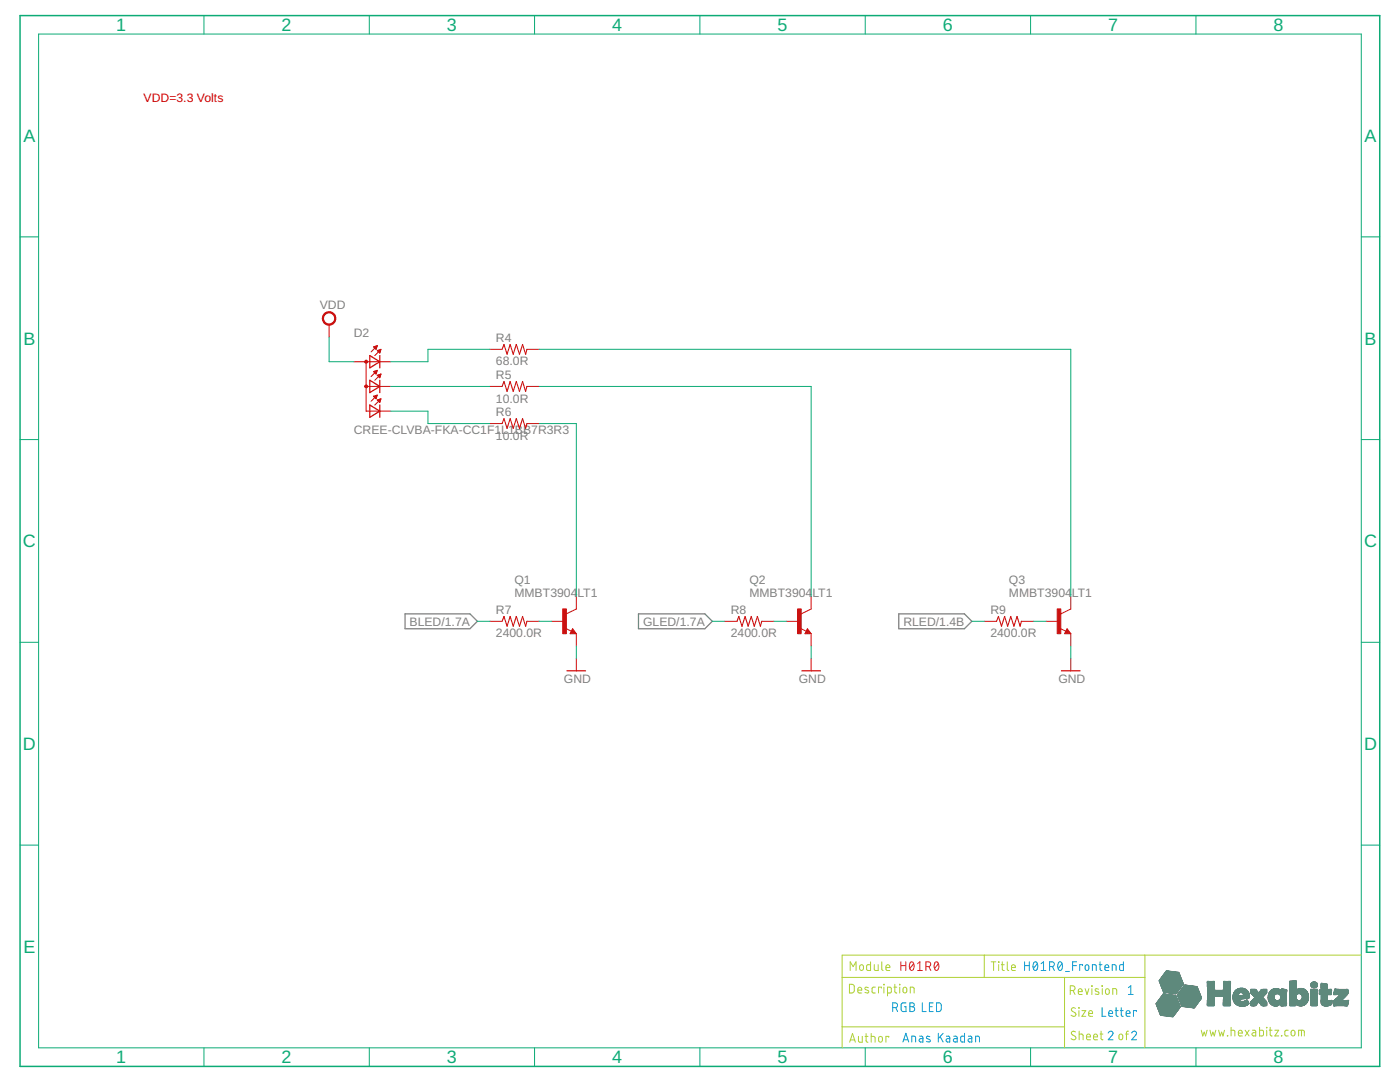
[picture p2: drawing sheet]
<svg xmlns="http://www.w3.org/2000/svg" width="279mm" height="216mm" viewBox="0 0 279 216" stroke-linecap="round" stroke-linejoin="round" font-family="sans-serif">
<defs><g id="words">
<g font-size="3.6" fill="#0dab76">
<text x="23.2" y="6.2">1</text>
<text x="56.2" y="6.2">2</text>
<text x="89.2" y="6.2">3</text>
<text x="122.2" y="6.2">4</text>
<text x="155.2" y="6.2">5</text>
<text x="188.2" y="6.2">6</text>
<text x="221.2" y="6.2">7</text>
<text x="254.2" y="6.2">8</text>
<text x="4.7" y="28.3">A</text>
<text x="272.3" y="28.3">A</text>
<text x="4.7" y="68.8">B</text>
<text x="272.3" y="68.8">B</text>
<text x="4.6" y="109.2">C</text>
<text x="272.2" y="109.2">C</text>
<text x="4.6" y="149.7">D</text>
<text x="272.2" y="149.7">D</text>
<text x="4.7" y="190.1">E</text>
<text x="272.3" y="190.1">E</text>
<text x="23.2" y="212.2">1</text>
<text x="56.2" y="212.2">2</text>
<text x="89.2" y="212.2">3</text>
<text x="122.2" y="212.2">4</text>
<text x="155.2" y="212.2">5</text>
<text x="188.2" y="212.2">6</text>
<text x="221.2" y="212.2">7</text>
<text x="254.2" y="212.2">8</text>
</g>
<text font-size="2.4" fill="#f00" x="28.7" y="20.4">VDD=3.3 Volts</text>
<g font-size="2.4" fill="#808080">
<text x="63.8" y="61.7">VDD</text>
<text x="70.6" y="67.2">D2</text>
<text x="99" y="68.3">R4</text>
<text x="99" y="72.9">68.0R</text>
<text x="99" y="75.7">R5</text>
<text x="99" y="80.3">10.0R</text>
<text x="99" y="83.1">R6</text>
<text x="70.6" y="86.6">CREE-CLVBA-FKA-CC1F1L1BB7R3R3</text>
<text x="99" y="87.7">10.0R</text>
<text x="102.7" y="119">MMBT3904</text>
<text x="102.7" y="116.6">Q1</text>
<text x="115.3" y="119">LT1</text>
<text x="149.6" y="119">MMBT3904</text>
<text x="149.6" y="116.6">Q2</text>
<text x="162.1" y="119">LT1</text>
<text x="201.4" y="119">MMBT3904</text>
<text x="201.4" y="116.6">Q3</text>
<text x="213.9" y="119">LT1</text>
<text x="81.7" y="124.8">BLED/1.7A</text>
<text x="99" y="122.5">R7</text>
<text x="128.4" y="124.8">GLED/1.7A</text>
<text x="145.9" y="122.5">R8</text>
<text x="180.3" y="124.8">RLED/1.4B</text>
<text x="197.7" y="122.5">R9</text>
<text x="99" y="127.2">2400.0R</text>
<text x="145.9" y="127.2">2400.0R</text>
<text x="197.7" y="127.2">2400.0R</text>
<text x="112.5" y="136.3">GND</text>
<text x="159.4" y="136.3">GND</text>
<text x="211.2" y="136.3">GND</text>
</g>
</g></defs>
<path d="M80.8 122.5h13l1.5 1.5-1.5 1.5h-13zM127.4 122.5h13.3l1.5 1.5-1.5 1.5h-13.3zM179.4 122.5h13.1l1.5 1.5-1.5 1.5h-13.1z" fill="none" stroke="#808080" stroke-width=".25"/>
<path d="M73.8 71l2 1.2-2 1.2zM73.8 75.9l2 1.2-2 1.2zM75.8 71v2.4M75.8 75.9v2.4M73.8 80.8l2 1.2-2 1.3zM75.8 80.8v2.5M113.2 133.9h3.7M114.3 126l.1 .2h-.4l.3-.5 .5 .6h-.8M160 133.9h3.7M161.1 126l.2 .2h-.4l.2-.5 .5 .6h-.7M211.8 133.9h3.7M213 126l.1 .2h-.4l.3-.5 .4 .6h-.7" fill="none" stroke="#c90d0c" stroke-width=".25"/>
<g fill="none" stroke="#c90d0c" stroke-width=".2">
<path d="M65.7 64.8v2.4M70.6 72.2h7.4M73.1 72.2v9.8h4.9M73.1 77.1h4.9M74.5 79.1h.7M74.5 74.1l.8-.2-.2 .7zM74.5 69.2l.8-.2-.2 .7zM74.6 69.2h.6M74.6 74.2h.6M74.7 69.3h.5M74.7 79.2h.5M74.7 74.3h.5"/>
<path d="M74.7 74.1h.5M74.8 79.3h.3M74.8 69.4h.3M74.8 74.4h.3M74.9 79h.3M74.9 69.6h.2M74.9 79.4h.2M74.9 79.2l-.8 .9M74.9 74.3l-.8 .8M74.9 69.3l-.8 .9M75 74.5h.1M75 69.1h.2"/>
<path d="M75 79.5h.1M75 69.7h.1M75.1 74h.2M75.2 78.8h.1M75.3 78.8l-.8 .3M75.3 78.8l-.2 .8-.6-.5M75.3 79.8l.7-.2-.2 .7zM75.3 74.9l.7-.3-.2 .8M75.3 74.9l.5 .5M75.3 70l.7-.3-.2 .7zM75.3 69h.1M75.3 74.9h.6"/>
<path d="M75.4 70h.5M75.4 79.9h.5M75.4 79.8h.6M75.4 75h.5M75.5 69.9h.5M75.5 70.1h.4M75.5 75.1h.4M75.6 70.3h.3M75.6 74.8h.4M75.6 75.2h.2M75.7 79.9l-.9 .9M75.7 75l-.9 .9"/>
<path d="M75.7 70.1l-.9 .9M75.7 70.4h.1M75.8 79.7h.2M75.8 75.4h.1M75.8 69.8h.2M76 74.7h.1M97.7 77.1h2.5M97.7 69.7h2.5M105.2 77.1h2.4M105.2 69.7h2.4M75.5 80h.4M75.6 80.1h.3"/>
<path d="M75.7 80.2h.1M97.7 84.5h2.5M105.2 84.5h2.4M115 119v2.5l-2 1M161.9 119v2.5l-2 1M213.7 119v2.5l-2 1M97.7 124h2.5M105.2 124h2.4M110.1 124h2.4M112.8 125.4l1.2 .6M114.3 125.5l.7 .9h-1.2zM115 126.4v2.5"/>
<path d="M115 131.4v2.5M144.6 124h2.5M152 124h2.5M157 124h2.4M159.7 125.4l1.2 .6M161.1 125.5l.8 .9h-1.2zM161.9 126.4v2.5M161.9 131.4v2.5M196.4 124h2.5M203.8 124h2.5M208.8 124h2.4M211.5 125.4l1.2 .6"/>
<path d="M213 125.5l.7 .9h-1.3zM213.7 126.4v2.5M213.7 131.4v2.5"/>
</g>
<g fill="#c90d0c" stroke="#c90d0c" stroke-width=".2">
<path d="M72.8 72l.4-.1 .1 .1v.3l-.3 .2-.2-.3h.3h-.3z" fill-rule="evenodd"/>
<path d="M72.8 76.9l.4-.1 .1 .1v.4l-.3 .1-.2-.3h.3h-.3z" fill-rule="evenodd"/>
<path d="M64.7 62.6a1.35 1.35 0 0 1 2.1 .2 1.35 1.35 0 0 1-.7 2 1.35 1.35 0 0 1-1.8-1.3h.3a1.11 1.11 0 0 1 1.5-1 1.11 1.11 0 0 1 .3 1.9 1.11 1.11 0 0 1-1.8-.6v-.3h-.3z" fill-rule="evenodd"/>
</g>
<g fill="#c90d0c" stroke="#c90d0c" stroke-width=".2">
<path d="M112.3 121.5h.7v4.9h-.7z"/>
<path d="M159.2 121.5h.7v4.9h-.7z"/>
<path d="M211 121.5h.7v4.9h-.7z"/>
</g>
<path d="M100.2 69.7l.4-1 .6 2 .6-2 .6 2 .6-2 .7 2 .6-2 .6 2 .3-1M100.2 77.1l.4-1 .6 2 .6-2 .6 2 .6-2 .7 2 .6-2 .6 2 .3-1M100.2 84.5l.4-1 .6 2 .6-2 .6 2 .6-2 .7 2 .6-2 .6 2 .3-1M100.2 124l.4-1 .6 2 .6-2 .6 2 .6-2 .7 2 .6-2 .6 2 .3-1M147.1 124l.3-1 .7 2 .6-2 .6 2 .6-2 .6 2 .7-2 .6 2 .2-1M198.9 124l.4-1 .6 2 .6-2 .6 2 .6-2 .7 2 .6-2 .6 2 .2-1" fill="none" stroke="#c90d0c" stroke-width=".21"/>
<path d="M4 3.1h271.4v209.7h-271.4z" fill="none" stroke="#0dab76" stroke-width=".3"/>
<g fill="none" stroke="#0dab76" stroke-width=".2">
<path d="M7.7 6.8h264v202.3h-264zM40.7 3.1v3.7M73.7 3.1v3.7M106.7 3.1v3.7M139.7 3.1v3.7M172.7 3.1v3.7M205.7 3.1v3.7M238.7 3.1v3.7M4 47.3h3.7M271.7 47.3h3.7M65.7 67.2v5h4.9M78 77.1h19.7"/>
<path d="M97.7 69.7h-12.3v2.5h-7.4M107.6 69.7h106.1v49.3M107.6 77.1h54.3v41.9M4 87.7h3.7M78 82h7.4v2.5h12.3M107.6 84.5h7.4v34.5M271.7 87.7h3.7M4 128.2h3.7M95.3 124h2.4M107.6 124h2.5M115 128.9v2.5M142.2 124h2.4"/>
<path d="M154.5 124h2.5M161.9 128.9v2.5M194 124h2.4M206.3 124h2.5M213.7 128.9v2.5M271.7 128.2h3.7M4 168.6h3.7M271.7 168.6h3.7M40.7 209.1v3.7M73.7 209.1v3.7M106.7 209.1v3.7M139.7 209.1v3.7"/>
<path d="M172.7 209.1v3.7M205.7 209.1v3.7M238.7 209.1v3.7"/>
</g>
<g fill="none" stroke="#afd134" stroke-width=".2">
<path d="M168.1 195h60.4M169.5 196.4h.7l.3 .3v1.1l-.3 .3h-.7zM169.7 193.7v-1.8l.6 1 .5-1v1.8M171.2 197.6h.8a.41 .41 0 0 0-.3-.6 .41 .41 0 0 0-.5 .4l.1 .7h.7M171.7 192.6l.2-.1 .3 .1 .1 .7a.38 .38 0 0 1-.4 .4 .38 .38 0 0 1-.3-.4zM173.3 197.1l-.6-.1-.1 .3 .7 .4v.3l-.2 .1-.5-.1M173.7 191.9v1.8l-.6-.1-.1-.2v-.7l.1-.2h.6M174.5 192.5v1l.3 .2h.5v-1.2M174.7 197h-.5l-.2 .3 .1 .8h.6M175.9 197.2v-.2h-.6v1.1M176 191.9v1.5l.3 .3M176.4 196.4l.1 .1z"/>
<path d="M176.4 197v1.1M176.8 193.1h.8a.41 .41 0 0 0-.3-.6 .41 .41 0 0 0-.5 .4l.1 .7 .7 .1M177.1 198.1h.6l.2-.1v-.7l-.2-.3h-.6v1.7M178.4 197h.6M178.6 196.4v1.6l.4 .1M179.5 196.4l.1 .1zM179.6 197v1.1M180.3 197.1l.3-.1 .3 .1 .1 .7a.38 .38 0 0 1-.4 .3 .38 .38 0 0 1-.4-.3zM181.7 198.1v-1.1l.7 .1v1M196.4 190.6v4.4M197.8 191.9h1M198.3 191.9v1.8"/>
<path d="M199.3 191.9l.1 .1zM199.3 192.5v1.2M199.8 192.5h.6M200 191.9v1.6l.4 .2M201 191.9v1.5l.3 .3M201.9 193.1h.7a.4 .4 0 0 0-.2-.6 .4 .4 0 0 0-.5 .4l.1 .7 .6 .1M212.4 195v14.1M213.6 197.7h.5a.48 .48 0 0 0 .5-.5 .48 .48 0 0 0-.5-.5h-.5v1.7M214.2 197.7l.3 .7M215.2 197.9h.8a.4 .4 0 0 0-.3-.6 .4 .4 0 0 0-.5 .4l.1 .7h.7M216.6 197.3l.3 1.1 .4-1.1M217.9 196.7l.1 .1z"/>
<path d="M217.9 197.3v1.1M219.2 197.4l-.4-.1-.3 .2 .1 .2 .7 .3v.3l-.2 .1-.5-.1M219.9 196.7l.1 .1zM220 197.3v1.1M220.7 197.4l.3-.1 .3 .1 .1 .7a.38 .38 0 0 1-.4 .3 .38 .38 0 0 1-.4-.3zM222.1 198.4v-1.1l.7 .1 .1 1M228.5 190.6v18.5M271.7 190.6h-103.6v18.5M168.1 204.9h44.3M169.6 208l.5-1.8 .6 1.8M169.7 207.5h.9M171.3 206.8v1l.3 .2h.5v-1.2"/>
<path d="M172.7 206.8h.5M172.8 206.2l.1 1.6 .3 .2M173.9 206.8l.7 .1v1.1M173.9 206.2v1.8M175.5 206.9l.2-.1 .3 .1 .1 .7a.38 .38 0 0 1-.4 .4 .38 .38 0 0 1-.4-.4zM177.4 207v-.2h-.6v1.2M214.6 201.2a.43 .43 0 0 0-.6-.1 .43 .43 0 0 0 0 .7l.5 .3a.43 .43 0 0 1 .1 .6 .43 .43 0 0 1-.7 0l-.1-.1M214.6 205.9a.43 .43 0 0 0-.6-.1 .43 .43 0 0 0 0 .7l.5 .3a.43 .43 0 0 1 .1 .6 .43 .43 0 0 1-.7 0l-.1-.2M215.3 201.1l.1 .1zM215.3 201.7v1.1M215.4 206.3l.7 .2 .1 1M215.4 205.8v1.7"/>
<path d="M215.9 201.7h.8l-.8 1.1h.8M216.9 206.9h.7a.4 .4 0 0 0-.3-.6 .4 .4 0 0 0-.4 .4v.7l.7 .1M217.3 202.2h.7a.4 .4 0 0 0-.2-.5 .4 .4 0 0 0-.5 .3l.1 .7 .6 .1M218.2 206.9h.8a.41 .41 0 0 0-.2-.6 .41 .41 0 0 0-.6 .4l.1 .7 .7 .1M219.5 206.3h.6M219.7 205.8l.1 1.5 .3 .2M223.4 206.4l.3-.1 .2 .1 .2 .7a.38 .38 0 0 1-.4 .4 .38 .38 0 0 1-.4-.4zM224.6 206.3h.6M225.2 205.8l-.4 .1v1.6M239.7 205.6l.3 1.1 .3-.7 .3 .7 .3-1.1M241.5 205.6l.3 1.1 .3-.7 .2 .7 .3-1.1M243.2 205.6l.3 1.1 .3-.7 .3 .7 .3-1.1"/>
<path d="M244.9 206.6l.1 .1zM245.7 205.6l.7 .1v1M245.7 205v1.7M247.1 206.1h.8a.41 .41 0 0 0-.3-.5 .41 .41 0 0 0-.5 .4l.1 .6 .7 .1M248.5 205.6l.8 1.1M249.3 205.6l-.8 1.1M250 205.6h.4l.2 .3v.8h-.6l-.1-.2v-.3l.7-.1M251.4 205v1.7h.6l.2-.3-.1-.7-.1-.1h-.6M252.8 205v.1zM252.8 205.6v1.1M253.3 205.6h.6M253.5 205v1.5l.4 .2"/>
<path d="M254.4 205.6h.8l-.8 1.1h.8M255.7 206.6l.1 .1zM257.1 205.6h-.5l-.2 .3 .1 .7 .6 .1M257.8 205.7l.2-.1 .3 .1 .1 .6a.39 .39 0 0 1-.3 .4 .39 .39 0 0 1-.4-.4zM259.2 206.7v-1.1l1 .1 .1 1M259.7 205.6v1.1"/>
</g>
<g fill="none" stroke="#0696d7" stroke-width=".2">
<path d="M204.5 191.9v1.8M204.5 192.7h.9M205.4 191.9v1.8M206.4 192l.2-.1a1.02 1.02 0 0 1 0 1.8 1.09 1.09 0 0 1-.2-1.7zM207 192.3l-.8 1M207.8 192.3l.5-.4v1.8M207.8 193.7h.9M209.5 192.9h.5a.48 .48 0 0 0 .4-.5 .48 .48 0 0 0-.4-.5h-.5v1.8M210 192.9l.4 .8M211.3 192l.3-.1a1.02 1.02 0 0 1 0 1.8 1.09 1.09 0 0 1-.3-1.7zM211.9 192.3l-.7 1M212.6 193.8h.8"/>
<path d="M214.1 192.7h.7M214.8 191.9h-.7v1.8M216 192.7v-.2h-.5v1.2M216.7 192.6l.2-.1 .3 .1 .1 .7a.38 .38 0 0 1-.4 .4 .38 .38 0 0 1-.3-.4zM218 193.7v-1.2l.7 .1 .1 1.1M219.4 192.5h.5M219.5 191.9l.1 1.6 .3 .2M220.5 193.1h.8a.4 .4 0 0 0-.3-.6 .4 .4 0 0 0-.5 .4l.1 .7 .7 .1M222 193.7v-1.2l.7 .1v1.1M224.2 191.9v1.8l-.6-.1-.2-.2 .1-.7 .1-.2h.6M225.2 197.1l.5-.4v1.7M225.2 198.4h.9"/>
<path d="M178.2 201.1h.4a.48 .48 0 0 0 .5-.5 .48 .48 0 0 0-.5-.5h-.4v1.7M178.8 201.1l.3 .7M180.2 207.9l.6-1.7 .6 1.7M180.3 207.5h.9M180.8 200.1h-.7l-.2 .2-.1 1.1 .3 .4h.7v-.9h-.3M181.6 200.1h.5a.38 .38 0 0 1 .4 .4 .38 .38 0 0 1-.4 .4 .49 .49 0 0 1 .4 .5 .49 .49 0 0 1-.4 .4h-.5zM181.6 200.9h.5M182 207.9v-1.1l.7 .1v1M183.5 206.8h.5l.2 .1v1l-.7-.1v-.4l.7-.2M184.1 200.1v1.7h.7M185.5 200.9h.6M185.6 206.9l-.5-.1-.2 .3 .7 .4v.3l-.2 .1-.5-.1"/>
<path d="M186.2 200.1h-.7v1.7h.7M186.9 200.1h.6l.3 .3v1.1l-.3 .3h-.6zM187.3 206.2v1.7M187.6 206.9l.6 1M188.2 206.2l-.9 1M188.9 206.8h.5l.1 .3v.8h-.5l-.2-.3 .1-.2 .6-.2M190.4 206.8h.4l.2 .3v.8h-.6l-.1-.3v-.2l.7-.2M192.5 206.2v1.7h-.6l-.2-.3v-.7l.2-.1h.6M193.3 206.8h.5l.1 .1 .1 1-.7-.1v-.4l.7-.2M194.7 207.9v-1.1l.7 .1 .1 1M219.9 201.1v1.7h.8M221.2 206.1a.47 .47 0 0 1 .6-.3 .47 .47 0 0 1 .2 .7l-.8 1h.9"/>
<path d="M221.3 202.2h.7a.4 .4 0 0 0-.2-.5 .4 .4 0 0 0-.5 .3l.1 .7 .6 .1M222.5 201.7h.6M222.7 201.1l.1 1.5 .3 .2M223.6 201.7h.6M223.8 201.1v1.5l.4 .2M224.7 202.2h.8a.4 .4 0 0 0-.3-.5 .4 .4 0 0 0-.5 .3l.1 .7 .7 .1M225.8 206.1a.48 .48 0 0 1 .7-.3 .48 .48 0 0 1 .2 .7l-.9 1h1M226.8 201.8v-.1h-.6v1.1"/>
</g>
<path d="M179.8 191.9v1.8M179.8 192.7h1M180.8 191.9v1.8M181.7 192l.2-.1a1.02 1.02 0 0 1 0 1.8 1.09 1.09 0 0 1-.2-1.7zM182.4 192.3l-.8 1M183.1 192.3l.5-.4v1.8M183.1 193.7h1M184.8 192.9h.5a.48 .48 0 0 0 .4-.5 .48 .48 0 0 0-.4-.5h-.5v1.8M185.4 192.9l.4 .8M186.6 192l.3-.1a1.04 1.04 0 0 1 0 1.8 1.11 1.11 0 0 1-.3-1.7zM187.3 192.3l-.8 1" fill="none" stroke="#d62525" stroke-width=".2"/>
<g fill="#5e897c" stroke="#5e897c" stroke-width=".2">
<path d="M233.8 202.8l.3 .1z"/>
<path d="M233.7 202.8l.4 .1z"/>
<path d="M233.5 202.8h.6z"/>
<path d="M233.3 202.8h.8z"/>
<path d="M233.1 202.8h1.1z"/>
<path d="M232.9 202.7l1.3 .1z"/>
<path d="M232.7 202.7h1.5z"/>
<path d="M232.5 202.7h1.7z"/>
<path d="M232.3 202.6l2 .1z"/>
<path d="M232.2 202.6l2.1 .1z"/>
<path d="M232 202.6h2.3z"/>
<path d="M231.8 202.6h2.5z"/>
<path d="M231.6 202.5l2.7 .1z"/>
<path d="M231.6 202.5h2.8z"/>
<path d="M231.6 202.4l2.8 .1z"/>
<path d="M231.5 202.4h3z"/>
<path d="M231.5 202.3l3 .1z"/>
<path d="M231.5 202.3h3z"/>
<path d="M231.5 202.2l3 .1z"/>
<path d="M231.5 202.2h3.1z"/>
<path d="M231.4 202.1l3.2 .1z"/>
<path d="M231.4 202.1l3.3 .1z"/>
<path d="M231.4 202.1h3.3z"/>
<path d="M231.4 202l3.3 .1z"/>
<path d="M231.4 202h3.3z"/>
<path d="M231.4 202h3.4z"/>
<path d="M231.4 201.9l3.4 .1z"/>
<path d="M231.4 201.9h3.4z"/>
<path d="M231.3 201.8l3.5 .1z"/>
<path d="M231.3 201.8l3.6 .1z"/>
<path d="M231.3 201.8h3.6z"/>
<path d="M231.3 201.7l3.6 .1z"/>
<path d="M231.3 201.7h3.7z"/>
<path d="M231.2 201.6l3.8 .1z"/>
<path d="M231.2 201.6h3.9z"/>
<path d="M231.2 201.6h3.8z"/>
<path d="M231.2 201.5l3.9 .1z"/>
<path d="M231.2 201.5h3.9z"/>
<path d="M231.2 201.4l3.9 .1z"/>
<path d="M231.2 201.4l4 .1z"/>
<path d="M231.1 201.4h4.1z"/>
<path d="M231.1 201.3l4.1 .1z"/>
<path d="M231.1 201.3h4.2z"/>
<path d="M231.1 201.3h4.1z"/>
<path d="M231.1 201.2l4.2 .1z"/>
<path d="M231.1 201.2h4.2z"/>
<path d="M231.1 201.2h4.3z"/>
<path d="M231.1 201.1l4.3 .1z"/>
<path d="M231 201.1l4.4 .1z"/>
<path d="M231 201.1h4.4z"/>
<path d="M238.2 201.1h.2z"/>
<path d="M238 201.1h.4z"/>
<path d="M231 201l4.4 .1z"/>
<path d="M237.9 201l.5 .1z"/>
<path d="M231 201l4.5 .1z"/>
<path d="M237.7 201l.7 .1z"/>
<path d="M231 201h4.5z"/>
<path d="M237.5 201h.9z"/>
<path d="M237.3 201h1.1z"/>
<path d="M237.1 201h1.3z"/>
<path d="M231 200.9l4.5 .1z"/>
<path d="M236.9 200.9l1.6 .1z"/>
<path d="M231 200.9h4.5z"/>
<path d="M236.7 200.9h1.8z"/>
<path d="M230.9 200.9h4.6z"/>
<path d="M236.6 200.9h1.9z"/>
<path d="M236.4 200.9h2.1z"/>
<path d="M230.9 200.8l4.6 .1z"/>
<path d="M236.2 200.8l2.3 .1z"/>
<path d="M236 200.8l2.6 .1z"/>
<path d="M230.9 200.8h4.6z"/>
<path d="M235.9 200.8h2.7z"/>
<path d="M230.9 200.7l4.6 .1z"/>
<path d="M235.9 200.7l2.7 .1z"/>
<path d="M247.8 200.7l.2 .1z"/>
<path d="M235.8 200.7l2.8 .1z"/>
<path d="M247.5 200.7l.8 .1z"/>
<path d="M254.5 200.7l.2 .1z"/>
<path d="M230.9 200.7h4.6z"/>
<path d="M235.8 200.7h2.8z"/>
<path d="M247.4 200.7h1z"/>
<path d="M254.3 200.7h.6z"/>
<path d="M264.4 200.7h.5z"/>
<path d="M247.3 200.7h1.2z"/>
<path d="M250 200.7h.3z"/>
<path d="M252.1 200.7h.3z"/>
<path d="M254.2 200.7h.7z"/>
<path d="M255.7 200.7h.5z"/>
<path d="M259.4 200.7h.4z"/>
<path d="M264.3 200.7h.7z"/>
<path d="M266.1 200.7h.3z"/>
<path d="M268.5 200.7h.4z"/>
<path d="M230.9 200.7h4.5z"/>
<path d="M235.8 200.7h2.9z"/>
<path d="M241 200.7h1.3z"/>
<path d="M244.2 200.7h1.2z"/>
<path d="M247.2 200.7h1.4z"/>
<path d="M249.7 200.7h.8z"/>
<path d="M251.9 200.7h.8z"/>
<path d="M254.1 200.7h.9z"/>
<path d="M255.6 200.7h1z"/>
<path d="M257.5 200.7h1z"/>
<path d="M259.2 200.7h.7z"/>
<path d="M261.7 200.7h1.1z"/>
<path d="M264.2 200.7h1z"/>
<path d="M266.1 200.7h.6z"/>
<path d="M268.3 200.7h.6z"/>
<path d="M230.9 200.6l4.5 .1z"/>
<path d="M235.8 200.6l2.9 .1z"/>
<path d="M241 200.6l1.3 .1z"/>
<path d="M244.2 200.6l1.4 .1z"/>
<path d="M247.2 200.6l1.5 .1z"/>
<path d="M249.7 200.6l.9 .1z"/>
<path d="M251.8 200.6l1 .1z"/>
<path d="M254.1 200.6l.9 .1z"/>
<path d="M255.6 200.6l1.1 .1z"/>
<path d="M257.4 200.6l1.2 .1z"/>
<path d="M259.1 200.6l.9 .1z"/>
<path d="M261.7 200.6l1.1 .1z"/>
<path d="M264.1 200.6l1.1 .1z"/>
<path d="M266.1 200.6l2.8 .1z"/>
<path d="M230.9 200.6h4.5z"/>
<path d="M235.8 200.6h2.9z"/>
<path d="M241 200.6h1.4z"/>
<path d="M244.1 200.6h1.5z"/>
<path d="M247.1 200.6h1.7z"/>
<path d="M249.6 200.6h1z"/>
<path d="M251.8 200.6h1z"/>
<path d="M254 200.6h1.1z"/>
<path d="M255.6 200.6h1.1z"/>
<path d="M257.4 200.6h1.2z"/>
<path d="M259.1 200.6h1z"/>
<path d="M261.6 200.6h1.2z"/>
<path d="M264.1 200.6h1.2z"/>
<path d="M266.1 200.6h2.8z"/>
<path d="M230.8 200.6h4.6z"/>
<path d="M247 200.6h1.8z"/>
<path d="M255.6 200.6h1.2z"/>
<path d="M259 200.6h1.2z"/>
<path d="M264 200.6h1.4z"/>
<path d="M240.9 200.6h1.5z"/>
<path d="M247 200.6h1.9z"/>
<path d="M249.6 200.6h1.1z"/>
<path d="M251.7 200.6h1.1z"/>
<path d="M253.9 200.6h1.3z"/>
<path d="M261.6 200.6h1.3z"/>
<path d="M263.9 200.6h1.6z"/>
<path d="M230.8 200.5l4.6 .1z"/>
<path d="M235.8 200.5l3 .1z"/>
<path d="M240.9 200.5l1.5 .1z"/>
<path d="M244.1 200.5l1.5 .1z"/>
<path d="M246.9 200.5l2 .1z"/>
<path d="M249.6 200.5l1.1 .1z"/>
<path d="M251.7 200.5l1.1 .1z"/>
<path d="M253.9 200.5l1.3 .1z"/>
<path d="M255.6 200.5l1.2 .1z"/>
<path d="M257.4 200.5l1.2 .1z"/>
<path d="M258.9 200.5l1.4 .1z"/>
<path d="M261.6 200.5l1.3 .1z"/>
<path d="M263.9 200.5l1.6 .1z"/>
<path d="M266.1 200.5l2.9 .1z"/>
<path d="M246.9 200.5l2.1 .1z"/>
<path d="M263.9 200.5l1.7 .1z"/>
<path d="M230.8 200.5h4.6z"/>
<path d="M235.7 200.5h3.1z"/>
<path d="M240.9 200.5h1.5z"/>
<path d="M244.1 200.5h1.5z"/>
<path d="M246.8 200.5h2.2z"/>
<path d="M249.6 200.5h1.1z"/>
<path d="M251.7 200.5h1.1z"/>
<path d="M253.8 200.5h1.5z"/>
<path d="M255.6 200.5h1.2z"/>
<path d="M257.4 200.5h1.2z"/>
<path d="M258.8 200.5h1.6z"/>
<path d="M261.6 200.5h1.3z"/>
<path d="M263.9 200.5h1.7z"/>
<path d="M266.1 200.5h2.9z"/>
<path d="M230.8 200.4l4.6 .1z"/>
<path d="M235.7 200.4l3.1 .1z"/>
<path d="M240.9 200.4l1.5 .1z"/>
<path d="M244.1 200.4l1.5 .1z"/>
<path d="M246.8 200.4l2.2 .1z"/>
<path d="M249.6 200.4l1.1 .1z"/>
<path d="M251.7 200.4l1.1 .1z"/>
<path d="M253.8 200.4l1.5 .1z"/>
<path d="M255.6 200.4l1.2 .1z"/>
<path d="M257.4 200.4l1.2 .1z"/>
<path d="M258.8 200.4l1.6 .1z"/>
<path d="M261.6 200.4l1.3 .1z"/>
<path d="M263.8 200.4l1.9 .1z"/>
<path d="M266.1 200.4l2.9 .1z"/>
<path d="M235.8 200.4l3 .1z"/>
<path d="M251.6 200.4l1.2 .1z"/>
<path d="M253.7 200.4l1.7 .1z"/>
<path d="M257.4 200.4l1.3 .1z"/>
<path d="M258.8 200.4l1.7 .1z"/>
<path d="M261.6 200.4l1.2 .1z"/>
<path d="M230.8 200.4h4.6z"/>
<path d="M235.7 200.4h3.1z"/>
<path d="M240.9 200.4h1.5z"/>
<path d="M244.1 200.4h1.5z"/>
<path d="M246.7 200.4h2.4z"/>
<path d="M249.6 200.4h1.1z"/>
<path d="M251.6 200.4h1.2z"/>
<path d="M253.7 200.4h1.7z"/>
<path d="M255.6 200.4h1.2z"/>
<path d="M257.4 200.4h1.3z"/>
<path d="M258.7 200.4h1.8z"/>
<path d="M261.6 200.4h1.2z"/>
<path d="M263.8 200.4h1.9z"/>
<path d="M266.1 200.4h2.9z"/>
<path d="M230.8 200.4h4.5z"/>
<path d="M235.7 200.4h3.2z"/>
<path d="M249.6 200.4h1.2z"/>
<path d="M263.8 200.4h2z"/>
<path d="M246.7 200.4h2.5z"/>
<path d="M253.6 200.4h1.8z"/>
<path d="M257.4 200.4h3.1z"/>
<path d="M230.7 200.3l4.6 .1z"/>
<path d="M235.7 200.3l3.2 .1z"/>
<path d="M240.9 200.3l1.5 .1z"/>
<path d="M244.1 200.3l1.5 .1z"/>
<path d="M246.6 200.3l2.6 .1z"/>
<path d="M249.6 200.3l1.2 .1z"/>
<path d="M251.6 200.3l1.2 .1z"/>
<path d="M253.6 200.3l1.8 .1z"/>
<path d="M255.6 200.3l1.2 .1z"/>
<path d="M257.4 200.3l3.2 .1z"/>
<path d="M261.6 200.3l1.2 .1z"/>
<path d="M263.8 200.3l1.9 .1z"/>
<path d="M266.1 200.3l2.9 .1z"/>
<path d="M230.7 200.3h4.6z"/>
<path d="M235.7 200.3h3.2z"/>
<path d="M240.9 200.3h1.5z"/>
<path d="M244.1 200.3h1.5z"/>
<path d="M246.6 200.3h2.6z"/>
<path d="M249.6 200.3h1.2z"/>
<path d="M251.5 200.3h1.3z"/>
<path d="M253.6 200.3h1.9z"/>
<path d="M255.5 200.3h1.3z"/>
<path d="M257.4 200.3h3.2z"/>
<path d="M261.6 200.3h1.2z"/>
<path d="M263.7 200.3h2.1z"/>
<path d="M266.1 200.3h2.9z"/>
<path d="M235.6 200.3h3.4z"/>
<path d="M249.6 200.3h1.3z"/>
<path d="M253.6 200.3h3.2z"/>
<path d="M235.7 200.3h3.3z"/>
<path d="M253.5 200.3h3.3z"/>
<path d="M230.7 200.2l4.6 .1z"/>
<path d="M235.6 200.2l3.4 .1z"/>
<path d="M241 200.2l1.4 .1z"/>
<path d="M244.1 200.2l1.5 .1z"/>
<path d="M246.5 200.2l2.8 .1z"/>
<path d="M249.6 200.2l1.3 .1z"/>
<path d="M251.5 200.2l1.3 .1z"/>
<path d="M253.5 200.2l3.3 .1z"/>
<path d="M257.4 200.2l3.3 .1z"/>
<path d="M261.6 200.2l1.2 .1z"/>
<path d="M263.7 200.2l2.1 .1z"/>
<path d="M266.1 200.2l2.9 .1z"/>
<path d="M230.8 200.2h4.5z"/>
<path d="M235.6 200.2h3.4z"/>
<path d="M241 200.2h1.4z"/>
<path d="M244.1 200.2h1.5z"/>
<path d="M246.5 200.2h2.8z"/>
<path d="M249.6 200.2h1.3z"/>
<path d="M251.5 200.2h1.3z"/>
<path d="M253.5 200.2h3.3z"/>
<path d="M257.4 200.2h3.3z"/>
<path d="M261.6 200.2h1.2z"/>
<path d="M263.7 200.2h2.1z"/>
<path d="M266.1 200.2h2.9z"/>
<path d="M230.8 200.2h4.4z"/>
<path d="M246.5 200.2h2.7z"/>
<path d="M249.6 200.2h1.4z"/>
<path d="M230.8 200.1l4.4 .1z"/>
<path d="M235.6 200.1l3.5 .1z"/>
<path d="M241 200.1l1.4 .1z"/>
<path d="M244.1 200.1l1.5 .1z"/>
<path d="M246.4 200.1l2.8 .1z"/>
<path d="M249.6 200.1l1.4 .1z"/>
<path d="M251.4 200.1l1.4 .1z"/>
<path d="M253.4 200.1l3.4 .1z"/>
<path d="M257.4 200.1l3.4 .1z"/>
<path d="M261.6 200.1l1.2 .1z"/>
<path d="M263.7 200.1l2.1 .1z"/>
<path d="M266.1 200.1l2.9 .1z"/>
<path d="M230.8 200.1h4.4z"/>
<path d="M235.6 200.1h3.5z"/>
<path d="M241 200.1h1.4z"/>
<path d="M244.1 200.1h1.5z"/>
<path d="M246.4 200.1h2.8z"/>
<path d="M249.6 200.1h1.4z"/>
<path d="M251.4 200.1h1.4z"/>
<path d="M253.4 200.1h3.4z"/>
<path d="M257.4 200.1h3.4z"/>
<path d="M261.6 200.1h1.2z"/>
<path d="M263.7 200.1h2.1z"/>
<path d="M266.1 200.1h2.9z"/>
<path d="M230.9 200.1h4.3z"/>
<path d="M230.9 200l4.3 .1z"/>
<path d="M235.6 200l3.5 .1z"/>
<path d="M241 200l1.4 .1z"/>
<path d="M244.1 200l1.5 .1z"/>
<path d="M246.4 200l2.8 .1z"/>
<path d="M249.6 200l1.4 .1z"/>
<path d="M251.4 200l1.4 .1z"/>
<path d="M253.4 200l3.4 .1z"/>
<path d="M257.4 200l3.4 .1z"/>
<path d="M261.6 200l1.2 .1z"/>
<path d="M263.7 200l2.1 .1z"/>
<path d="M266.1 200l2.9 .1z"/>
<path d="M230.9 200h4.3z"/>
<path d="M235.6 200h3.5z"/>
<path d="M241 200h1.4z"/>
<path d="M244.1 200h1.5z"/>
<path d="M246.3 200h2.9z"/>
<path d="M249.6 200h1.5z"/>
<path d="M251.3 200h1.5z"/>
<path d="M253.4 200h3.4z"/>
<path d="M257.4 200h3.5z"/>
<path d="M261.6 200h1.2z"/>
<path d="M263.7 200h2.1z"/>
<path d="M266.1 200h2.9z"/>
<path d="M235.6 200h3.6z"/>
<path d="M246.4 200h2.8z"/>
<path d="M235.5 200h3.7z"/>
<path d="M230.9 199.9l4.3 .1z"/>
<path d="M235.5 199.9l3.7 .1z"/>
<path d="M241 199.9l1.4 .1z"/>
<path d="M244.2 199.9l1.4 .1z"/>
<path d="M246.3 199.9l2.8 .1z"/>
<path d="M249.6 199.9l1.5 .1z"/>
<path d="M251.3 199.9l1.5 .1z"/>
<path d="M253.3 199.9l3.4 .1z"/>
<path d="M257.4 199.9l3.5 .1z"/>
<path d="M261.6 199.9l1.2 .1z"/>
<path d="M263.7 199.9l2.1 .1z"/>
<path d="M266.1 199.9l2.9 .1z"/>
<path d="M231 199.9l4.2 .1z"/>
<path d="M251.2 199.9l1.6 .1z"/>
<path d="M231 199.9h4.1z"/>
<path d="M235.5 199.9h3.7z"/>
<path d="M241 199.9h1.4z"/>
<path d="M244.2 199.9h1.4z"/>
<path d="M246.3 199.9h2.8z"/>
<path d="M249.6 199.9h1.6z"/>
<path d="M251.2 199.9h1.6z"/>
<path d="M253.3 199.9h3.4z"/>
<path d="M257.4 199.9h3.5z"/>
<path d="M261.6 199.9h1.2z"/>
<path d="M263.7 199.9h2.1z"/>
<path d="M266.1 199.9h3z"/>
<path d="M235.5 199.9h3.8z"/>
<path d="M231 199.8l4.1 .1z"/>
<path d="M235.5 199.8l3.8 .1z"/>
<path d="M241 199.8l1.4 .1z"/>
<path d="M244.2 199.8l1.4 .1z"/>
<path d="M246.3 199.8l2.8 .1z"/>
<path d="M249.7 199.8l3 .1z"/>
<path d="M253.3 199.8l3.4 .1z"/>
<path d="M257.4 199.8l3.5 .1z"/>
<path d="M261.6 199.8l1.2 .1z"/>
<path d="M263.7 199.8l2.1 .1z"/>
<path d="M266.1 199.8l3 .1z"/>
<path d="M231.1 199.8l4 .1z"/>
<path d="M246.2 199.8l1.7 .1z"/>
<path d="M248 199.8l1.1 .1z"/>
<path d="M231.1 199.8h4z"/>
<path d="M235.5 199.8h3.8z"/>
<path d="M241 199.8h1.4z"/>
<path d="M244.2 199.8h1.4z"/>
<path d="M246.2 199.8h1.5z"/>
<path d="M248.2 199.8h.9z"/>
<path d="M249.7 199.8h3z"/>
<path d="M253.3 199.8h3.4z"/>
<path d="M257.4 199.8h3.6z"/>
<path d="M261.6 199.8h1.2z"/>
<path d="M263.7 199.8h2.1z"/>
<path d="M266.1 199.8h3z"/>
<path d="M246.2 199.8h1.4z"/>
<path d="M248.3 199.8h.7z"/>
<path d="M249.7 199.8h2.9z"/>
<path d="M253.2 199.8h3.5z"/>
<path d="M231.1 199.7l4 .1z"/>
<path d="M235.5 199.7l3.8 .1z"/>
<path d="M241 199.7l1.4 .1z"/>
<path d="M244.2 199.7l1.4 .1z"/>
<path d="M246.2 199.7l1.3 .1z"/>
<path d="M248.4 199.7l.6 .1z"/>
<path d="M249.7 199.7l3 .1z"/>
<path d="M253.2 199.7l3.5 .1z"/>
<path d="M257.4 199.7l3.6 .1z"/>
<path d="M261.6 199.7l1.2 .1z"/>
<path d="M263.7 199.7l2.1 .1z"/>
<path d="M266.1 199.7l3 .1z"/>
<path d="M231.1 199.7h4z"/>
<path d="M235.4 199.7h4z"/>
<path d="M241 199.7h1.4z"/>
<path d="M244.2 199.7h1.4z"/>
<path d="M246.2 199.7h1.3z"/>
<path d="M248.5 199.7h.5z"/>
<path d="M249.8 199.7h2.8z"/>
<path d="M253.2 199.7h3.5z"/>
<path d="M257.4 199.7h3.6z"/>
<path d="M261.6 199.7h1.2z"/>
<path d="M263.7 199.7h2.1z"/>
<path d="M266.1 199.7h3z"/>
<path d="M266.1 199.7h3.1z"/>
<path d="M246.2 199.7h1.2z"/>
<path d="M248.6 199.7h.4z"/>
<path d="M266.2 199.7h2.9z"/>
<path d="M231.2 199.6l3.8 .1z"/>
<path d="M235.4 199.6l4 .1z"/>
<path d="M241 199.6l1.4 .1z"/>
<path d="M244.2 199.6l1.4 .1z"/>
<path d="M246.2 199.6l1.2 .1z"/>
<path d="M248.6 199.6l.4 .1z"/>
<path d="M249.9 199.6l2.7 .1z"/>
<path d="M253.2 199.6l1.7 .1z"/>
<path d="M255 199.6l1.7 .1z"/>
<path d="M257.4 199.6l3.6 .1z"/>
<path d="M261.6 199.6l1.2 .1z"/>
<path d="M263.7 199.6l1.4 .1z"/>
<path d="M265.5 199.6l.3 .1z"/>
<path d="M266.2 199.6l1.5 .1z"/>
<path d="M268.2 199.6l.9 .1z"/>
<path d="M231.2 199.6l3.9 .1z"/>
<path d="M249.9 199.6l2.6 .1z"/>
<path d="M253.2 199.6l1.5 .1z"/>
<path d="M255.1 199.6l1.6 .1z"/>
<path d="M257.4 199.6l1.7 .1z"/>
<path d="M259.4 199.6l1.6 .1z"/>
<path d="M263.7 199.6l1.3 .1z"/>
<path d="M265.6 199.6l.2 .1z"/>
<path d="M266.3 199.6l1.4 .1z"/>
<path d="M268.7 199.6l.5 .1z"/>
<path d="M231.2 199.6h3.8z"/>
<path d="M235.4 199.6h4.1z"/>
<path d="M241 199.6h1.4z"/>
<path d="M244.2 199.6h1.4z"/>
<path d="M246.1 199.6h1.2z"/>
<path d="M248.7 199.6h.2z"/>
<path d="M249.9 199.6h2.6z"/>
<path d="M253.2 199.6h1.5z"/>
<path d="M255.2 199.6h1.5z"/>
<path d="M257.4 199.6h1.6z"/>
<path d="M259.5 199.6h1.5z"/>
<path d="M261.6 199.6h1.2z"/>
<path d="M263.7 199.6h1.3z"/>
<path d="M266.3 199.6h1.4z"/>
<path d="M269 199.6h.2z"/>
<path d="M253.2 199.6h1.4z"/>
<path d="M259.6 199.6h1.4z"/>
<path d="M263.7 199.6h1.2z"/>
<path d="M231.2 199.5l3.8 .1z"/>
<path d="M235.4 199.5l4.1 .1z"/>
<path d="M241 199.5l1.3 .1z"/>
<path d="M244.2 199.5l1.4 .1z"/>
<path d="M246.1 199.5l1.2 .1z"/>
<path d="M248.8 199.5l.1 .1z"/>
<path d="M250 199.5l2.5 .1z"/>
<path d="M253.2 199.5l1.4 .1z"/>
<path d="M255.3 199.5l1.4 .1z"/>
<path d="M257.4 199.5l1.5 .1z"/>
<path d="M259.6 199.5l1.5 .1z"/>
<path d="M261.6 199.5l1.2 .1z"/>
<path d="M263.7 199.5l1.2 .1z"/>
<path d="M266.3 199.5l1.5 .1z"/>
<path d="M231.3 199.5l3.7 .1z"/>
<path d="M250 199.5l2.4 .1z"/>
<path d="M259.7 199.5l1.4 .1z"/>
<path d="M266.4 199.5l1.4 .1z"/>
<path d="M231.3 199.5h3.7z"/>
<path d="M235.4 199.5h4.1z"/>
<path d="M241 199.5h1.3z"/>
<path d="M244.2 199.5h1.4z"/>
<path d="M246.1 199.5h1.2z"/>
<path d="M250 199.5h2.4z"/>
<path d="M253.2 199.5h1.3z"/>
<path d="M255.4 199.5h1.3z"/>
<path d="M257.4 199.5h1.4z"/>
<path d="M259.7 199.5h1.4z"/>
<path d="M261.6 199.5h1.2z"/>
<path d="M263.7 199.5h1.2z"/>
<path d="M266.4 199.5h1.4z"/>
<path d="M235.3 199.5h4.3z"/>
<path d="M246.1 199.5h1.1z"/>
<path d="M253.1 199.5h1.3z"/>
<path d="M266.4 199.5h1.5z"/>
<path d="M231.3 199.4l3.7 .1z"/>
<path d="M235.3 199.4l4.3 .1z"/>
<path d="M241 199.4l1.3 .1z"/>
<path d="M244.2 199.4l1.4 .1z"/>
<path d="M246.1 199.4l1.1 .1z"/>
<path d="M250.1 199.4l2.2 .1z"/>
<path d="M253.1 199.4l1.3 .1z"/>
<path d="M255.4 199.4l1.3 .1z"/>
<path d="M257.4 199.4l1.4 .1z"/>
<path d="M259.8 199.4l1.3 .1z"/>
<path d="M261.6 199.4l1.2 .1z"/>
<path d="M263.7 199.4l1.2 .1z"/>
<path d="M266.5 199.4l1.4 .1z"/>
<path d="M231.4 199.4h3.5z"/>
<path d="M235.3 199.4h4.3z"/>
<path d="M241 199.4h1.3z"/>
<path d="M244.2 199.4h1.4z"/>
<path d="M246.1 199.4h1.1z"/>
<path d="M250.1 199.4h2.2z"/>
<path d="M253.1 199.4h1.3z"/>
<path d="M255.5 199.4h1.2z"/>
<path d="M257.4 199.4h1.3z"/>
<path d="M259.8 199.4h1.3z"/>
<path d="M261.6 199.4h1.2z"/>
<path d="M263.7 199.4h1.2z"/>
<path d="M266.5 199.4h1.4z"/>
<path d="M257.5 199.4h1.2z"/>
<path d="M231.4 199.3l3.5 .1z"/>
<path d="M235.3 199.3l4.3 .1z"/>
<path d="M241 199.3l1.3 .1z"/>
<path d="M244.2 199.3l1.3 .1z"/>
<path d="M246.1 199.3l1.2 .1z"/>
<path d="M250.1 199.3l2.2 .1z"/>
<path d="M253.1 199.3l1.3 .1z"/>
<path d="M255.5 199.3l1.2 .1z"/>
<path d="M257.4 199.3l1.3 .1z"/>
<path d="M259.8 199.3l1.3 .1z"/>
<path d="M261.6 199.3l1.2 .1z"/>
<path d="M263.7 199.3l1.2 .1z"/>
<path d="M266.6 199.3l1.4 .1z"/>
<path d="M246.1 199.3l1.5 .1z"/>
<path d="M253.1 199.3l1.2 .1z"/>
<path d="M263.7 199.3l1.1 .1z"/>
<path d="M231.4 199.3h3.5z"/>
<path d="M235.3 199.3h4.4z"/>
<path d="M241 199.3h1.3z"/>
<path d="M244.2 199.3h1.3z"/>
<path d="M246.1 199.3h1.8z"/>
<path d="M250.2 199.3h2z"/>
<path d="M253.1 199.3h1.2z"/>
<path d="M255.5 199.3h1.2z"/>
<path d="M257.4 199.3h1.3z"/>
<path d="M259.8 199.3h1.3z"/>
<path d="M261.6 199.3h1.2z"/>
<path d="M263.7 199.3h1.1z"/>
<path d="M266.6 199.3h1.4z"/>
<path d="M246.1 199.3h2.1z"/>
<path d="M257.5 199.3h1.2z"/>
<path d="M266.6 199.3h1.5z"/>
<path d="M231.5 199.2l3.4 .1z"/>
<path d="M235.3 199.2l4.4 .1z"/>
<path d="M241 199.2l1.3 .1z"/>
<path d="M244.2 199.2l1.3 .1z"/>
<path d="M246.1 199.2l2.3 .1z"/>
<path d="M250.2 199.2l2 .1z"/>
<path d="M253.1 199.2l1.2 .1z"/>
<path d="M255.5 199.2l1.2 .1z"/>
<path d="M257.5 199.2l1.2 .1z"/>
<path d="M259.9 199.2l1.2 .1z"/>
<path d="M261.6 199.2l1.2 .1z"/>
<path d="M263.7 199.2l1.1 .1z"/>
<path d="M266.6 199.2l1.5 .1z"/>
<path d="M235.2 199.2l4.5 .1z"/>
<path d="M246.1 199.2l2.6 .1z"/>
<path d="M250.3 199.2l1.9 .1z"/>
<path d="M255.6 199.2l1.1 .1z"/>
<path d="M257.4 199.2l1.3 .1z"/>
<path d="M266.7 199.2l1.4 .1z"/>
<path d="M231.5 199.2h3.4z"/>
<path d="M235.2 199.2h4.6z"/>
<path d="M241 199.2h1.3z"/>
<path d="M244.2 199.2h1.3z"/>
<path d="M246.1 199.2h2.8z"/>
<path d="M250.3 199.2h1.8z"/>
<path d="M253.1 199.2h1.2z"/>
<path d="M255.6 199.2h1.1z"/>
<path d="M257.4 199.2h1.3z"/>
<path d="M259.9 199.2h1.2z"/>
<path d="M261.6 199.2h1.2z"/>
<path d="M263.7 199.2h1.1z"/>
<path d="M266.7 199.2h1.4z"/>
<path d="M246.1 199.2h3z"/>
<path d="M231.5 199.2h3.3z"/>
<path d="M246.1 199.2h3.1z"/>
<path d="M259.9 199.2h1.3z"/>
<path d="M266.8 199.2h1.4z"/>
<path d="M231.6 199.1l3.3 .1z"/>
<path d="M235.2 199.1l4.6 .1z"/>
<path d="M241 199.1l1.3 .1z"/>
<path d="M244.2 199.1l1.3 .1z"/>
<path d="M246.1 199.1l3.2 .1z"/>
<path d="M250.3 199.1l1.8 .1z"/>
<path d="M253.1 199.1l1.2 .1z"/>
<path d="M255.6 199.1l1.1 .1z"/>
<path d="M257.5 199.1l1.1 .1z"/>
<path d="M259.9 199.1l1.3 .1z"/>
<path d="M261.6 199.1l1.2 .1z"/>
<path d="M263.7 199.1l1.1 .1z"/>
<path d="M266.8 199.1l1.4 .1z"/>
<path d="M231.6 199.1h3.3z"/>
<path d="M235.2 199.1h4.6z"/>
<path d="M241 199.1h1.3z"/>
<path d="M244.2 199.1h1.3z"/>
<path d="M246.1 199.1h3.2z"/>
<path d="M250.4 199.1h1.7z"/>
<path d="M253.1 199.1h1.2z"/>
<path d="M255.6 199.1h1.1z"/>
<path d="M257.5 199.1h1.1z"/>
<path d="M259.9 199.1h1.3z"/>
<path d="M261.6 199.1h1.2z"/>
<path d="M263.7 199.1h1.1z"/>
<path d="M266.8 199.1h1.4z"/>
<path d="M231.6 199.1h3.2z"/>
<path d="M250.4 199.1h1.6z"/>
<path d="M266.9 199.1h1.4z"/>
<path d="M231.6 199l3.2 .1z"/>
<path d="M235.2 199l4.6 .1z"/>
<path d="M241 199l1.3 .1z"/>
<path d="M244.2 199l1.3 .1z"/>
<path d="M246.1 199l3.2 .1z"/>
<path d="M250.4 199l1.6 .1z"/>
<path d="M253.1 199l1.2 .1z"/>
<path d="M255.6 199l1.1 .1z"/>
<path d="M257.5 199l1.1 .1z"/>
<path d="M259.9 199l1.2 .1z"/>
<path d="M261.6 199l1.2 .1z"/>
<path d="M263.7 199l1.1 .1z"/>
<path d="M266.9 199l1.4 .1z"/>
<path d="M246 199l3.3 .1z"/>
<path d="M253.1 199l1.1 .1z"/>
<path d="M231.7 199h3.1z"/>
<path d="M235.2 199h4.5z"/>
<path d="M241 199h1.3z"/>
<path d="M244.2 199h1.3z"/>
<path d="M246 199h3.3z"/>
<path d="M250.4 199h1.6z"/>
<path d="M253.1 199h1.1z"/>
<path d="M255.6 199h1.1z"/>
<path d="M257.5 199h1.1z"/>
<path d="M259.9 199h1.2z"/>
<path d="M261.6 199h1.2z"/>
<path d="M263.7 199h1.1z"/>
<path d="M267 199h1.4z"/>
<path d="M231.7 198.9l3.1 .1z"/>
<path d="M235.2 198.9l4.5 .1z"/>
<path d="M241 198.9l1.3 .1z"/>
<path d="M244.2 198.9l1.3 .1z"/>
<path d="M246 198.9l3.3 .1z"/>
<path d="M250.4 198.9l1.6 .1z"/>
<path d="M253.1 198.9l1.1 .1z"/>
<path d="M255.6 198.9l1.1 .1z"/>
<path d="M257.5 198.9l1.1 .1z"/>
<path d="M259.9 198.9l1.2 .1z"/>
<path d="M261.6 198.9l1.2 .1z"/>
<path d="M263.7 198.9l1.1 .1z"/>
<path d="M267 198.9l1.4 .1z"/>
<path d="M235.1 198.9l4.6 .1z"/>
<path d="M246.1 198.9l3.3 .1z"/>
<path d="M231.7 198.9h3.1z"/>
<path d="M235.1 198.9h4.6z"/>
<path d="M241 198.9h1.3z"/>
<path d="M244.2 198.9h1.3z"/>
<path d="M246.1 198.9h3.3z"/>
<path d="M250.4 198.9h1.6z"/>
<path d="M253.1 198.9h1.1z"/>
<path d="M255.6 198.9h1.1z"/>
<path d="M257.5 198.9h1.1z"/>
<path d="M259.9 198.9h1.2z"/>
<path d="M261.6 198.9h1.2z"/>
<path d="M263.7 198.9h1.1z"/>
<path d="M267 198.9h1.4z"/>
<path d="M231.7 198.9h3z"/>
<path d="M250.4 198.9h1.7z"/>
<path d="M253.1 198.9h1.2z"/>
<path d="M231.8 198.9h3z"/>
<path d="M250.3 198.9h1.8z"/>
<path d="M267.1 198.9h1.4z"/>
<path d="M231.8 198.8l2.9 .1z"/>
<path d="M235.1 198.8l4.6 .1z"/>
<path d="M241 198.8l1.3 .1z"/>
<path d="M244.2 198.8l1.3 .1z"/>
<path d="M246.1 198.8l3.3 .1z"/>
<path d="M250.3 198.8l1.8 .1z"/>
<path d="M253.1 198.8l1.2 .1z"/>
<path d="M255.6 198.8l1.1 .1z"/>
<path d="M257.5 198.8l1.1 .1z"/>
<path d="M259.9 198.8l1.2 .1z"/>
<path d="M261.6 198.8l1.2 .1z"/>
<path d="M263.7 198.8l1.1 .1z"/>
<path d="M267.1 198.8l1.4 .1z"/>
<path d="M231.8 198.8h2.9z"/>
<path d="M235.1 198.8h4.6z"/>
<path d="M241 198.8h1.3z"/>
<path d="M244.2 198.8h1.3z"/>
<path d="M246.1 198.8h3.3z"/>
<path d="M250.3 198.8h1.8z"/>
<path d="M253.1 198.8h1.2z"/>
<path d="M255.6 198.8h1.1z"/>
<path d="M257.5 198.8h1.1z"/>
<path d="M259.9 198.8h1.3z"/>
<path d="M261.6 198.8h1.2z"/>
<path d="M263.7 198.8h1.1z"/>
<path d="M267.1 198.8h1.4z"/>
<path d="M235.1 198.8h4.5z"/>
<path d="M241 198.8h1.4z"/>
<path d="M244.1 198.8h1.4z"/>
<path d="M250.3 198.8h1.9z"/>
<path d="M250.2 198.8h2z"/>
<path d="M259.9 198.8h1.2z"/>
<path d="M267.2 198.8h1.4z"/>
<path d="M231.9 198.7l2.8 .1z"/>
<path d="M235.1 198.7l4.5 .1z"/>
<path d="M241 198.7l4.5 .1z"/>
<path d="M246.1 198.7l3.3 .1z"/>
<path d="M250.2 198.7l2 .1z"/>
<path d="M253.1 198.7l1.2 .1z"/>
<path d="M255.6 198.7l1.1 .1z"/>
<path d="M257.4 198.7l1.3 .1z"/>
<path d="M259.9 198.7l1.2 .1z"/>
<path d="M261.6 198.7l1.2 .1z"/>
<path d="M263.7 198.7l1.1 .1z"/>
<path d="M267.2 198.7l1.4 .1z"/>
<path d="M246.1 198.7l1.1 .1z"/>
<path d="M247.5 198.7l1.9 .1z"/>
<path d="M231.9 198.7h2.8z"/>
<path d="M235 198.7h4.6z"/>
<path d="M241 198.7h4.5z"/>
<path d="M246.1 198.7h1.1z"/>
<path d="M247.8 198.7h1.6z"/>
<path d="M250.1 198.7h2.2z"/>
<path d="M253.1 198.7h1.2z"/>
<path d="M255.6 198.7h1.1z"/>
<path d="M257.4 198.7h1.3z"/>
<path d="M259.9 198.7h1.2z"/>
<path d="M261.6 198.7h1.2z"/>
<path d="M263.7 198.7h1.1z"/>
<path d="M267.2 198.7h1.4z"/>
<path d="M231.9 198.6l2.8 .1z"/>
<path d="M235 198.6l4.6 .1z"/>
<path d="M241 198.6l4.5 .1z"/>
<path d="M246.1 198.6l1.1 .1z"/>
<path d="M247.9 198.6l1.5 .1z"/>
<path d="M250.1 198.6l2.2 .1z"/>
<path d="M253.1 198.6l1.2 .1z"/>
<path d="M255.5 198.6l1.2 .1z"/>
<path d="M257.4 198.6l1.3 .1z"/>
<path d="M259.9 198.6l1.2 .1z"/>
<path d="M261.6 198.6l1.2 .1z"/>
<path d="M263.7 198.6l1.1 .1z"/>
<path d="M267.3 198.6l1.3 .1z"/>
<path d="M246.1 198.6l1 .1z"/>
<path d="M248.1 198.6l1.3 .1z"/>
<path d="M257.5 198.6l1.2 .1z"/>
<path d="M267.3 198.6l1.4 .1z"/>
<path d="M231.9 198.6h2.7z"/>
<path d="M235 198.6h4.6z"/>
<path d="M241 198.6h4.5z"/>
<path d="M246.1 198.6h1z"/>
<path d="M248.2 198.6h1.1z"/>
<path d="M250.1 198.6h2.2z"/>
<path d="M253.1 198.6h1.2z"/>
<path d="M255.5 198.6h1.2z"/>
<path d="M257.5 198.6h1.2z"/>
<path d="M259.8 198.6h1.3z"/>
<path d="M261.6 198.6h1.2z"/>
<path d="M263.7 198.6h1.1z"/>
<path d="M267.3 198.6h1.4z"/>
<path d="M231.9 198.6h2.5z"/>
<path d="M257.4 198.6h1.3z"/>
<path d="M232 198.6h2.2z"/>
<path d="M246.1 198.6h1.1z"/>
<path d="M250 198.6h2.4z"/>
<path d="M267.4 198.6h1.4z"/>
<path d="M232 198.5l2 .1z"/>
<path d="M235 198.5l4.5 .1z"/>
<path d="M241 198.5l4.5 .1z"/>
<path d="M246.1 198.5l1.1 .1z"/>
<path d="M248.2 198.5l1.1 .1z"/>
<path d="M250 198.5l2.4 .1z"/>
<path d="M253.1 198.5l1.3 .1z"/>
<path d="M255.5 198.5l1.2 .1z"/>
<path d="M257.5 198.5l1.2 .1z"/>
<path d="M259.8 198.5l1.3 .1z"/>
<path d="M261.6 198.5l1.2 .1z"/>
<path d="M263.7 198.5l1.1 .1z"/>
<path d="M267.4 198.5l1.4 .1z"/>
<path d="M232 198.5h1.8z"/>
<path d="M235 198.5h4.5z"/>
<path d="M241 198.5h4.5z"/>
<path d="M246.1 198.5h1.1z"/>
<path d="M248.2 198.5h1.1z"/>
<path d="M250 198.5h2.4z"/>
<path d="M253.2 198.5h1.2z"/>
<path d="M255.5 198.5h1.2z"/>
<path d="M257.5 198.5h1.2z"/>
<path d="M259.8 198.5h1.3z"/>
<path d="M261.6 198.5h1.2z"/>
<path d="M263.7 198.5h1.1z"/>
<path d="M267.4 198.5h1.4z"/>
<path d="M232.1 198.5h1.6z"/>
<path d="M246.1 198.5h1z"/>
<path d="M255.4 198.5h1.3z"/>
<path d="M257.5 198.5h1.3z"/>
<path d="M232.1 198.5h1.4z"/>
<path d="M250 198.5h2.5z"/>
<path d="M259.7 198.5h1.4z"/>
<path d="M263.7 198.5h1.2z"/>
<path d="M232.1 198.4l1.2 .1z"/>
<path d="M235 198.4l4.5 .1z"/>
<path d="M241 198.4l4.5 .1z"/>
<path d="M246.1 198.4l1 .1z"/>
<path d="M248.2 198.4l1.1 .1z"/>
<path d="M249.9 198.4l2.6 .1z"/>
<path d="M253.2 198.4l1.3 .1z"/>
<path d="M255.4 198.4l1.3 .1z"/>
<path d="M257.5 198.4l1.3 .1z"/>
<path d="M259.7 198.4l1.4 .1z"/>
<path d="M261.6 198.4l1.2 .1z"/>
<path d="M263.6 198.4l2.1 .1z"/>
<path d="M266.1 198.4l.6 .1z"/>
<path d="M267.2 198.4l1.6 .1z"/>
<path d="M232.1 198.4l1 .1z"/>
<path d="M246.1 198.4l1.1 .1z"/>
<path d="M248.1 198.4l1.2 .1z"/>
<path d="M263.3 198.4l2.4 .1z"/>
<path d="M266.1 198.4l2.8 .1z"/>
<path d="M232.1 198.4h.8z"/>
<path d="M235.1 198.4h4.4z"/>
<path d="M241 198.4h4.5z"/>
<path d="M246.1 198.4h1.1z"/>
<path d="M248.1 198.4h1.2z"/>
<path d="M249.9 198.4h2.6z"/>
<path d="M253.2 198.4h1.3z"/>
<path d="M255.3 198.4h1.4z"/>
<path d="M257.5 198.4h1.3z"/>
<path d="M259.7 198.4h1.4z"/>
<path d="M261.6 198.4h1.2z"/>
<path d="M263.3 198.4h2.4z"/>
<path d="M266.1 198.4h2.8z"/>
<path d="M232.1 198.4h.6z"/>
<path d="M248.2 198.4h1.1z"/>
<path d="M249.9 198.4h2.7z"/>
<path d="M253.2 198.4h1.4z"/>
<path d="M257.5 198.4h1.4z"/>
<path d="M259.6 198.4h1.5z"/>
<path d="M232.1 198.3l.4 .1z"/>
<path d="M235.1 198.3l4.4 .1z"/>
<path d="M241 198.3l4.5 .1z"/>
<path d="M246.1 198.3l1.1 .1z"/>
<path d="M248.1 198.3l1.2 .1z"/>
<path d="M249.8 198.3l2.8 .1z"/>
<path d="M253.2 198.3l1.4 .1z"/>
<path d="M255.2 198.3l1.5 .1z"/>
<path d="M257.5 198.3l1.4 .1z"/>
<path d="M259.6 198.3l1.4 .1z"/>
<path d="M261.6 198.3l1.2 .1z"/>
<path d="M263.3 198.3l2.4 .1z"/>
<path d="M266.1 198.3l2.8 .1z"/>
<path d="M232.2 198.3l.2 .1z"/>
<path d="M246.2 198.3l1 .1z"/>
<path d="M257.4 198.3l1.6 .1z"/>
<path d="M266.2 198.3l2.8 .1z"/>
<path d="M235.1 198.3h4.4z"/>
<path d="M241 198.3h4.5z"/>
<path d="M246.2 198.3h1z"/>
<path d="M248.1 198.3h1.2z"/>
<path d="M249.8 198.3h2.8z"/>
<path d="M253.2 198.3h1.5z"/>
<path d="M255.1 198.3h1.6z"/>
<path d="M257.5 198.3h1.5z"/>
<path d="M259.5 198.3h1.5z"/>
<path d="M261.6 198.3h1.2z"/>
<path d="M263.3 198.3h2.4z"/>
<path d="M266.2 198.3h2.8z"/>
<path d="M234.5 198.3h.2z"/>
<path d="M249.7 198.3h3z"/>
<path d="M253.2 198.3h3.5z"/>
<path d="M257.5 198.3h1.6z"/>
<path d="M259.4 198.3h1.6z"/>
<path d="M234.3 198.2l.4 .1z"/>
<path d="M235.2 198.2l4.2 .1z"/>
<path d="M241 198.2l4.5 .1z"/>
<path d="M246.2 198.2l1 .1z"/>
<path d="M248.1 198.2l1.2 .1z"/>
<path d="M249.7 198.2l3 .1z"/>
<path d="M253.2 198.2l3.5 .1z"/>
<path d="M257.5 198.2l1.7 .1z"/>
<path d="M259.3 198.2l1.7 .1z"/>
<path d="M261.6 198.2l1.2 .1z"/>
<path d="M263.3 198.2l2.4 .1z"/>
<path d="M266.2 198.2l2.8 .1z"/>
<path d="M234.1 198.2h.7z"/>
<path d="M235.2 198.2h4.2z"/>
<path d="M241 198.2h4.5z"/>
<path d="M246.2 198.2h1.1z"/>
<path d="M248 198.2h1.3z"/>
<path d="M249.7 198.2h3z"/>
<path d="M253.2 198.2h3.5z"/>
<path d="M257.5 198.2h3.5z"/>
<path d="M261.6 198.2h1.3z"/>
<path d="M263.3 198.2h2.4z"/>
<path d="M266.2 198.2h2.8z"/>
<path d="M234 198.2h.8z"/>
<path d="M253.3 198.2h3.4z"/>
<path d="M233.8 198.2h1z"/>
<path d="M249.7 198.2h3.1z"/>
<path d="M233.6 198.1l1.2 .1z"/>
<path d="M235.2 198.1l4.2 .1z"/>
<path d="M241 198.1l4.5 .1z"/>
<path d="M246.2 198.1l1.1 .1z"/>
<path d="M248 198.1l1.2 .1z"/>
<path d="M249.6 198.1l3.2 .1z"/>
<path d="M253.3 198.1l3.4 .1z"/>
<path d="M257.5 198.1l3.5 .1z"/>
<path d="M261.6 198.1l1.3 .1z"/>
<path d="M263.3 198.1l2.4 .1z"/>
<path d="M266.2 198.1l2.8 .1z"/>
<path d="M233.4 198.1l1.4 .1z"/>
<path d="M246.2 198.1l1.2 .1z"/>
<path d="M247.9 198.1l1.3 .1z"/>
<path d="M249.6 198.1l1.6 .1z"/>
<path d="M251.2 198.1l1.6 .1z"/>
<path d="M233.2 198.1h1.6z"/>
<path d="M235.3 198.1h4.1z"/>
<path d="M241 198.1h4.5z"/>
<path d="M246.3 198.1h1.1z"/>
<path d="M247.9 198.1h1.3z"/>
<path d="M249.6 198.1h1.6z"/>
<path d="M251.2 198.1h1.6z"/>
<path d="M253.3 198.1h3.4z"/>
<path d="M257.5 198.1h3.5z"/>
<path d="M261.6 198.1h1.3z"/>
<path d="M263.3 198.1h2.4z"/>
<path d="M266.2 198.1h2.8z"/>
<path d="M233 198.1h1.8z"/>
<path d="M247.8 198.1h1.4z"/>
<path d="M253.3 198.1h3.5z"/>
<path d="M257.4 198.1h3.5z"/>
<path d="M232.8 198l2.1 .1z"/>
<path d="M235.3 198l4.1 .1z"/>
<path d="M241 198l4.5 .1z"/>
<path d="M246.3 198l1.2 .1z"/>
<path d="M247.8 198l1.4 .1z"/>
<path d="M249.6 198l1.5 .1z"/>
<path d="M251.3 198l1.5 .1z"/>
<path d="M253.3 198l3.5 .1z"/>
<path d="M257.4 198l3.5 .1z"/>
<path d="M261.6 198l1.3 .1z"/>
<path d="M263.3 198l2.4 .1z"/>
<path d="M266.2 198l2.8 .1z"/>
<path d="M232.6 198l2.3 .1z"/>
<path d="M246.3 198l2.9 .1z"/>
<path d="M257.5 198l3.4 .1z"/>
<path d="M232.5 198h2.4z"/>
<path d="M235.4 198h3.9z"/>
<path d="M241 198h4.5z"/>
<path d="M246.3 198h2.9z"/>
<path d="M249.6 198h1.5z"/>
<path d="M251.3 198h1.5z"/>
<path d="M253.4 198h3.4z"/>
<path d="M257.5 198h3.4z"/>
<path d="M261.6 198h1.3z"/>
<path d="M263.3 198h2.4z"/>
<path d="M266.3 198h2.7z"/>
<path d="M232.3 198h2.6z"/>
<path d="M249.6 198h1.4z"/>
<path d="M257.4 198h3.5z"/>
<path d="M232.2 198h2.7z"/>
<path d="M246.3 198h2.8z"/>
<path d="M251.4 198h1.4z"/>
<path d="M232.2 197.9l2.8 .1z"/>
<path d="M235.4 197.9l3.9 .1z"/>
<path d="M241 197.9l4.5 .1z"/>
<path d="M246.3 197.9l2.8 .1z"/>
<path d="M249.6 197.9l1.4 .1z"/>
<path d="M251.4 197.9l1.4 .1z"/>
<path d="M253.4 197.9l3.4 .1z"/>
<path d="M257.5 197.9l3.4 .1z"/>
<path d="M261.6 197.9l1.3 .1z"/>
<path d="M263.3 197.9l2.4 .1z"/>
<path d="M266.3 197.9l2.7 .1z"/>
<path d="M232.2 197.9h2.8z"/>
<path d="M235.4 197.9h3.9z"/>
<path d="M241 197.9h4.5z"/>
<path d="M246.4 197.9h2.7z"/>
<path d="M249.6 197.9h1.4z"/>
<path d="M251.4 197.9h1.4z"/>
<path d="M253.4 197.9h3.4z"/>
<path d="M257.5 197.9h3.4z"/>
<path d="M261.6 197.9h1.3z"/>
<path d="M263.3 197.9h2.4z"/>
<path d="M266.3 197.9h2.7z"/>
<path d="M257.5 197.9h3.3z"/>
<path d="M232.2 197.8l2.8 .1z"/>
<path d="M235.4 197.8l3.9 .1z"/>
<path d="M241 197.8l4.5 .1z"/>
<path d="M246.4 197.8l2.7 .1z"/>
<path d="M249.6 197.8l1.4 .1z"/>
<path d="M251.4 197.8l1.4 .1z"/>
<path d="M253.4 197.8l3.4 .1z"/>
<path d="M257.5 197.8l3.3 .1z"/>
<path d="M261.6 197.8l1.3 .1z"/>
<path d="M263.3 197.8l2.4 .1z"/>
<path d="M266.3 197.8l2.7 .1z"/>
<path d="M235.5 197.8l3.8 .1z"/>
<path d="M246.4 197.8l2.6 .1z"/>
<path d="M249.6 197.8l1.3 .1z"/>
<path d="M251.5 197.8l1.3 .1z"/>
<path d="M232.2 197.8h2.8z"/>
<path d="M235.5 197.8h3.8z"/>
<path d="M241 197.8h4.5z"/>
<path d="M246.4 197.8h2.6z"/>
<path d="M249.6 197.8h1.3z"/>
<path d="M251.5 197.8h1.3z"/>
<path d="M253.5 197.8h3.3z"/>
<path d="M257.5 197.8h3.3z"/>
<path d="M261.6 197.8h1.3z"/>
<path d="M263.3 197.8h2.4z"/>
<path d="M266.3 197.8h2.7z"/>
<path d="M232.2 197.8h2.9z"/>
<path d="M257.4 197.8h3.4z"/>
<path d="M232.1 197.7l3 .1z"/>
<path d="M235.5 197.7l3.7 .1z"/>
<path d="M241 197.7l4.5 .1z"/>
<path d="M246.5 197.7l2.5 .1z"/>
<path d="M249.6 197.7l1.3 .1z"/>
<path d="M251.5 197.7l1.3 .1z"/>
<path d="M253.5 197.7l3.3 .1z"/>
<path d="M257.5 197.7l3.3 .1z"/>
<path d="M261.6 197.7l1.3 .1z"/>
<path d="M263.3 197.7l2.4 .1z"/>
<path d="M266.3 197.7l2.7 .1z"/>
<path d="M253.6 197.7l3.2 .1z"/>
<path d="M232.1 197.7h3z"/>
<path d="M235.6 197.7h3.6z"/>
<path d="M241 197.7h4.5z"/>
<path d="M246.5 197.7h2.5z"/>
<path d="M249.6 197.7h1.2z"/>
<path d="M251.5 197.7h1.3z"/>
<path d="M253.6 197.7h3.2z"/>
<path d="M257.4 197.7h3.3z"/>
<path d="M261.6 197.7h1.3z"/>
<path d="M263.3 197.7h2.4z"/>
<path d="M266.3 197.7h2.7z"/>
<path d="M246.5 197.7h2.4z"/>
<path d="M251.6 197.7h1.2z"/>
<path d="M257.5 197.7h3.2z"/>
<path d="M232.1 197.7h3.1z"/>
<path d="M246.6 197.7h2.3z"/>
<path d="M232.1 197.6l3.1 .1z"/>
<path d="M235.6 197.6l3.6 .1z"/>
<path d="M241 197.6l4.5 .1z"/>
<path d="M246.6 197.6l2.3 .1z"/>
<path d="M249.6 197.6l1.1 .1z"/>
<path d="M251.6 197.6l1.2 .1z"/>
<path d="M253.6 197.6l2 .1z"/>
<path d="M255.7 197.6l1.1 .1z"/>
<path d="M257.4 197.6l3.2 .1z"/>
<path d="M261.6 197.6l1.3 .1z"/>
<path d="M263.3 197.6l2.4 .1z"/>
<path d="M266.3 197.6l2.7 .1z"/>
<path d="M232.1 197.6h3.1z"/>
<path d="M235.6 197.6h3.6z"/>
<path d="M241 197.6h1.6z"/>
<path d="M243.9 197.6h1.6z"/>
<path d="M246.6 197.6h2.3z"/>
<path d="M249.6 197.6h1.1z"/>
<path d="M251.6 197.6h1.2z"/>
<path d="M253.7 197.6h1.9z"/>
<path d="M255.7 197.6h1.1z"/>
<path d="M257.4 197.6h3.2z"/>
<path d="M261.6 197.6h1.3z"/>
<path d="M263.3 197.6h2.4z"/>
<path d="M266.3 197.6h2.7z"/>
<path d="M235.7 197.6h3.5z"/>
<path d="M241 197.6h1.4z"/>
<path d="M244.1 197.6h1.4z"/>
<path d="M246.6 197.6h2.2z"/>
<path d="M253.7 197.6h1.8z"/>
<path d="M232.1 197.5l3.1 .1z"/>
<path d="M235.6 197.5l3.6 .1z"/>
<path d="M241 197.5l1.3 .1z"/>
<path d="M244.2 197.5l1.3 .1z"/>
<path d="M246.7 197.5l2.1 .1z"/>
<path d="M249.6 197.5l1.1 .1z"/>
<path d="M251.7 197.5l1.1 .1z"/>
<path d="M253.7 197.5l1.8 .1z"/>
<path d="M255.7 197.5l1.1 .1z"/>
<path d="M257.4 197.5l1.3 .1z"/>
<path d="M258.8 197.5l1.8 .1z"/>
<path d="M261.6 197.5l1.3 .1z"/>
<path d="M263.3 197.5l2.4 .1z"/>
<path d="M266.3 197.5l2.7 .1z"/>
<path d="M232.1 197.5l3.2 .1z"/>
<path d="M235.7 197.5l3.5 .1z"/>
<path d="M253.8 197.5l1.7 .1z"/>
<path d="M258.8 197.5l1.7 .1z"/>
<path d="M232.1 197.5h3.2z"/>
<path d="M235.7 197.5h3.5z"/>
<path d="M241 197.5h1.3z"/>
<path d="M244.2 197.5h1.3z"/>
<path d="M246.7 197.5h2.1z"/>
<path d="M249.6 197.5h1.1z"/>
<path d="M251.7 197.5h1.1z"/>
<path d="M253.8 197.5h1.7z"/>
<path d="M255.7 197.5h1.1z"/>
<path d="M257.4 197.5h1.2z"/>
<path d="M258.8 197.5h1.7z"/>
<path d="M261.6 197.5h1.3z"/>
<path d="M263.5 197.5h2.2z"/>
<path d="M266.3 197.5h2.7z"/>
<path d="M232 197.5h3.3z"/>
<path d="M235.8 197.5h3.3z"/>
<path d="M246.8 197.5h1.9z"/>
<path d="M253.8 197.5h1.6z"/>
<path d="M255.7 197.5h1z"/>
<path d="M263.6 197.5h2.1z"/>
<path d="M266.4 197.5h2.6z"/>
<path d="M232 197.4l3.3 .1z"/>
<path d="M235.8 197.4l3.3 .1z"/>
<path d="M241 197.4l1.3 .1z"/>
<path d="M244.2 197.4l1.3 .1z"/>
<path d="M246.8 197.4l1.9 .1z"/>
<path d="M249.6 197.4l1 .1z"/>
<path d="M251.7 197.4l1.1 .1z"/>
<path d="M253.9 197.4l1.5 .1z"/>
<path d="M255.7 197.4l.9 .1z"/>
<path d="M257.4 197.4l1.2 .1z"/>
<path d="M258.8 197.4l1.6 .1z"/>
<path d="M261.6 197.4l1.3 .1z"/>
<path d="M263.6 197.4l2.1 .1z"/>
<path d="M266.4 197.4l2.6 .1z"/>
<path d="M251.8 197.4l1 .1z"/>
<path d="M255.7 197.4l.8 .1z"/>
<path d="M258.9 197.4l1.5 .1z"/>
<path d="M263.7 197.4l2 .1z"/>
<path d="M266.3 197.4l2.7 .1z"/>
<path d="M232 197.4h3.4z"/>
<path d="M235.8 197.4h3.3z"/>
<path d="M241 197.4h1.3z"/>
<path d="M244.2 197.4h1.3z"/>
<path d="M246.9 197.4h1.7z"/>
<path d="M249.6 197.4h.9z"/>
<path d="M252.1 197.4h.7z"/>
<path d="M254 197.4h1.4z"/>
<path d="M255.7 197.4h.7z"/>
<path d="M257.4 197.4h1.2z"/>
<path d="M258.9 197.4h1.4z"/>
<path d="M261.6 197.4h.4z"/>
<path d="M262.6 197.4h.3z"/>
<path d="M263.7 197.4h1.2z"/>
<path d="M265.4 197.4h.3z"/>
<path d="M266.3 197.4h.9z"/>
<path d="M268.7 197.4h.2z"/>
<path d="M254 197.4h1.3z"/>
<path d="M255.7 197.4h.6z"/>
<path d="M259 197.4h1.3z"/>
<path d="M266.3 197.4h.5z"/>
<path d="M247 197.4h1.5z"/>
<path d="M254.1 197.4h1.1z"/>
<path d="M255.7 197.4h.5z"/>
<path d="M263.7 197.4h1.1z"/>
<path d="M266.4 197.4h.2z"/>
<path d="M232 197.3l3.4 .1z"/>
<path d="M235.8 197.3l3.3 .1z"/>
<path d="M241 197.3l1.3 .1z"/>
<path d="M244.2 197.3l1.3 .1z"/>
<path d="M247 197.3l1.5 .1z"/>
<path d="M254.2 197.3l1 .1z"/>
<path d="M255.8 197.3l.2 .1z"/>
<path d="M257.4 197.3l1.2 .1z"/>
<path d="M259.1 197.3l1.1 .1z"/>
<path d="M263.7 197.3l1.1 .1z"/>
<path d="M231.9 197.3h3.5z"/>
<path d="M235.9 197.3h3.2z"/>
<path d="M241 197.3h1.3z"/>
<path d="M244.2 197.3h1.3z"/>
<path d="M247.1 197.3h1.4z"/>
<path d="M254.2 197.3h1z"/>
<path d="M257.4 197.3h1.2z"/>
<path d="M259.1 197.3h1z"/>
<path d="M263.7 197.3h1.1z"/>
<path d="M232 197.3h3.4z"/>
<path d="M247.1 197.3h1.3z"/>
<path d="M254.3 197.3h.8z"/>
<path d="M259.2 197.3h.9z"/>
<path d="M231.9 197.3h3.6z"/>
<path d="M247.2 197.3h1.1z"/>
<path d="M254.5 197.3h.4z"/>
<path d="M259.2 197.3h.8z"/>
<path d="M231.9 197.2l3.6 .1z"/>
<path d="M235.9 197.2l3.1 .1z"/>
<path d="M241 197.2l1.3 .1z"/>
<path d="M244.2 197.2l1.3 .1z"/>
<path d="M247.2 197.2l1.1 .1z"/>
<path d="M257.4 197.2l1.2 .1z"/>
<path d="M259.3 197.2l.5 .1z"/>
<path d="M263.7 197.2l1.1 .1z"/>
<path d="M247.4 197.2l.8 .1z"/>
<path d="M231.9 197.2h3.6z"/>
<path d="M236 197.2h3z"/>
<path d="M241 197.2h1.3z"/>
<path d="M244.2 197.2h1.3z"/>
<path d="M247.5 197.2h.5z"/>
<path d="M257.4 197.2h1.2z"/>
<path d="M263.7 197.2h1.1z"/>
<path d="M231.9 197.1l3.6 .1z"/>
<path d="M236 197.1l3 .1z"/>
<path d="M241 197.1l1.3 .1z"/>
<path d="M244.2 197.1l1.3 .1z"/>
<path d="M257.4 197.1l1.2 .1z"/>
<path d="M263.7 197.1l1.1 .1z"/>
<path d="M231.9 197.1h3.7z"/>
<path d="M236 197.1h3z"/>
<path d="M241 197.1h1.3z"/>
<path d="M244.2 197.1h1.3z"/>
<path d="M257.4 197.1h1.2z"/>
<path d="M263.7 197.1h1.1z"/>
<path d="M262.1 197.1h.3z"/>
<path d="M262 197.1h.6z"/>
<path d="M231.9 197l3.7 .1z"/>
<path d="M236.1 197l2.9 .1z"/>
<path d="M241 197l1.3 .1z"/>
<path d="M244.2 197l1.3 .1z"/>
<path d="M257.4 197l1.2 .1z"/>
<path d="M262 197l.6 .1z"/>
<path d="M263.7 197l1.1 .1z"/>
<path d="M231.8 197h3.8z"/>
<path d="M236.1 197h2.9z"/>
<path d="M241 197h1.3z"/>
<path d="M244.2 197h1.3z"/>
<path d="M257.4 197h1.2z"/>
<path d="M261.9 197h.8z"/>
<path d="M263.7 197h1.1z"/>
<path d="M231.8 197h3.9z"/>
<path d="M261.8 197h.9z"/>
<path d="M231.8 196.9l3.9 .1z"/>
<path d="M236.1 196.9l2.8 .1z"/>
<path d="M241 196.9l1.3 .1z"/>
<path d="M244.2 196.9l1.3 .1z"/>
<path d="M257.4 196.9l1.2 .1z"/>
<path d="M261.8 196.9l1 .1z"/>
<path d="M263.7 196.9l1.1 .1z"/>
<path d="M236.2 196.9l2.7 .1z"/>
<path d="M231.8 196.9h3.9z"/>
<path d="M236.2 196.9h2.7z"/>
<path d="M241 196.9h1.3z"/>
<path d="M244.2 196.9h1.4z"/>
<path d="M257.4 196.9h1.2z"/>
<path d="M261.7 196.9h1.1z"/>
<path d="M263.7 196.9h1.1z"/>
<path d="M231.8 196.8l4 .1z"/>
<path d="M236.2 196.8l2.7 .1z"/>
<path d="M241 196.8l1.3 .1z"/>
<path d="M244.2 196.8l1.4 .1z"/>
<path d="M257.4 196.8l1.2 .1z"/>
<path d="M261.7 196.8l1.1 .1z"/>
<path d="M263.7 196.8l1.1 .1z"/>
<path d="M236.2 196.8l2.6 .1z"/>
<path d="M231.8 196.8h4z"/>
<path d="M236.2 196.8h2.4z"/>
<path d="M241 196.8h1.3z"/>
<path d="M244.2 196.8h1.4z"/>
<path d="M257.4 196.8h1.2z"/>
<path d="M261.7 196.8h1.1z"/>
<path d="M263.7 196.8h1.1z"/>
<path d="M236.2 196.8h2.2z"/>
<path d="M261.7 196.8h1.2z"/>
<path d="M231.7 196.8h4.1z"/>
<path d="M236.2 196.8h2z"/>
<path d="M257.4 196.8h1.3z"/>
<path d="M261.6 196.8h1.3z"/>
<path d="M231.7 196.7l4.1 .1z"/>
<path d="M236.3 196.7l1.7 .1z"/>
<path d="M241 196.7l1.4 .1z"/>
<path d="M244.2 196.7l1.4 .1z"/>
<path d="M257.4 196.7l1.3 .1z"/>
<path d="M261.6 196.7l1.3 .1z"/>
<path d="M263.7 196.7l1.1 .1z"/>
<path d="M231.8 196.7h4.1z"/>
<path d="M236.3 196.7h1.6z"/>
<path d="M241 196.7h1.4z"/>
<path d="M244.2 196.7h1.4z"/>
<path d="M257.4 196.7h1.3z"/>
<path d="M261.6 196.7h1.3z"/>
<path d="M263.7 196.7h1.1z"/>
<path d="M231.7 196.7h4.2z"/>
<path d="M236.3 196.7h1.4z"/>
<path d="M263.7 196.7h1.2z"/>
<path d="M236.3 196.7h1.2z"/>
<path d="M231.7 196.6l4.2 .1z"/>
<path d="M236.3 196.6l1 .1z"/>
<path d="M241 196.6l1.4 .1z"/>
<path d="M244.2 196.6l1.4 .1z"/>
<path d="M257.4 196.6l1.3 .1z"/>
<path d="M261.6 196.6l1.3 .1z"/>
<path d="M263.7 196.6l1.2 .1z"/>
<path d="M236.4 196.6l.7 .1z"/>
<path d="M231.7 196.6h4.3z"/>
<path d="M236.4 196.6h.5z"/>
<path d="M241 196.6h1.4z"/>
<path d="M244.2 196.6h1.4z"/>
<path d="M257.4 196.6h1.3z"/>
<path d="M261.6 196.6h1.3z"/>
<path d="M263.7 196.6h1.2z"/>
<path d="M231.7 196.6h4.2z"/>
<path d="M236.4 196.6h.3z"/>
<path d="M231.7 196.5l4.3 .1z"/>
<path d="M236.4 196.5l.2 .1z"/>
<path d="M241 196.5l1.4 .1z"/>
<path d="M244.2 196.5l1.4 .1z"/>
<path d="M257.4 196.5l1.3 .1z"/>
<path d="M261.6 196.5l1.3 .1z"/>
<path d="M263.7 196.5l1.2 .1z"/>
<path d="M231.6 196.5l4.4 .1z"/>
<path d="M231.6 196.5h4.4z"/>
<path d="M241 196.5h1.4z"/>
<path d="M244.2 196.5h1.4z"/>
<path d="M257.4 196.5h1.3z"/>
<path d="M261.6 196.5h1.3z"/>
<path d="M263.7 196.5h1.2z"/>
<path d="M231.6 196.4l4.5 .1z"/>
<path d="M241 196.4l1.4 .1z"/>
<path d="M244.2 196.4l1.4 .1z"/>
<path d="M257.4 196.4l1.3 .1z"/>
<path d="M261.6 196.4l1.3 .1z"/>
<path d="M263.7 196.4l1.2 .1z"/>
<path d="M231.6 196.4h4.5z"/>
<path d="M241 196.4h1.4z"/>
<path d="M244.2 196.4h1.4z"/>
<path d="M257.4 196.4h1.3z"/>
<path d="M261.6 196.4h1.3z"/>
<path d="M263.7 196.4h1.2z"/>
<path d="M263.7 196.4h1.1z"/>
<path d="M231.6 196.3l4.5 .1z"/>
<path d="M241 196.3l1.4 .1z"/>
<path d="M244.2 196.3l1.4 .1z"/>
<path d="M257.4 196.3l1.3 .1z"/>
<path d="M261.6 196.3l1.3 .1z"/>
<path d="M263.7 196.3l1.1 .1z"/>
<path d="M231.6 196.3l4.6 .1z"/>
<path d="M263.7 196.3l.9 .1z"/>
<path d="M231.6 196.3h4.6z"/>
<path d="M241 196.3h1.4z"/>
<path d="M244.2 196.3h1.4z"/>
<path d="M257.4 196.3h1.3z"/>
<path d="M261.6 196.3h1.3z"/>
<path d="M263.7 196.3h.7z"/>
<path d="M231.6 196.3h4.5z"/>
<path d="M263.7 196.3h.5z"/>
<path d="M231.5 196.2l4.6 .1z"/>
<path d="M241 196.2l1.4 .1z"/>
<path d="M244.2 196.2l1.4 .1z"/>
<path d="M257.4 196.2l1.3 .1z"/>
<path d="M261.6 196.2l1.3 .1z"/>
<path d="M263.7 196.2l.4 .1z"/>
<path d="M261.7 196.2l1.1 .1z"/>
<path d="M263.7 196.2l.2 .1z"/>
<path d="M231.5 196.2h4.6z"/>
<path d="M241 196.2h1.4z"/>
<path d="M244.2 196.2h1.4z"/>
<path d="M257.4 196.2h1.3z"/>
<path d="M261.7 196.2h1.1z"/>
<path d="M263.7 196.2h.1z"/>
<path d="M231.5 196.1l4.6 .1z"/>
<path d="M241 196.1l1.4 .1z"/>
<path d="M244.2 196.1l1.4 .1z"/>
<path d="M257.4 196.1l1.3 .1z"/>
<path d="M261.7 196.1l1.1 .1z"/>
<path d="M231.5 196.1h4.6z"/>
<path d="M240.9 196.1h1.5z"/>
<path d="M244.2 196.1h1.4z"/>
<path d="M257.4 196.1h1.3z"/>
<path d="M261.8 196.1h.9z"/>
<path d="M231.5 196l4.6 .1z"/>
<path d="M240.9 196l1.5 .1z"/>
<path d="M244.2 196l1.4 .1z"/>
<path d="M257.4 196l1.3 .1z"/>
<path d="M261.8 196l.9 .1z"/>
<path d="M231.5 196l4.5 .1z"/>
<path d="M261.9 196l.8 .1z"/>
<path d="M231.5 196h4.5z"/>
<path d="M240.9 196h1.5z"/>
<path d="M244.2 196h1.4z"/>
<path d="M257.4 196h1.3z"/>
<path d="M261.9 196h.7z"/>
<path d="M262 196h.6z"/>
<path d="M231.4 195.9l4.6 .1z"/>
<path d="M240.9 195.9l1.5 .1z"/>
<path d="M244.2 195.9l1.4 .1z"/>
<path d="M257.4 195.9l1.3 .1z"/>
<path d="M262 195.9l.5 .1z"/>
<path d="M262.1 195.9l.3 .1z"/>
<path d="M231.4 195.9h4.6z"/>
<path d="M240.9 195.9h1.5z"/>
<path d="M244.2 195.9h1.4z"/>
<path d="M257.4 195.9h1.3z"/>
<path d="M241 195.9h1.4z"/>
<path d="M231.4 195.8l4.6 .1z"/>
<path d="M241 195.8l1.4 .1z"/>
<path d="M244.2 195.8l1.4 .1z"/>
<path d="M257.3 195.8l1.4 .1z"/>
<path d="M241 195.8l.3 .1z"/>
<path d="M242 195.8l.3 .1z"/>
<path d="M244.2 195.8l.3 .1z"/>
<path d="M245.2 195.8l.3 .1z"/>
<path d="M231.4 195.8h4.5z"/>
<path d="M257.4 195.8h1.3z"/>
<path d="M257.5 195.8h1.2z"/>
<path d="M231.4 195.7l4.5 .1z"/>
<path d="M257.8 195.7l.9 .1z"/>
<path d="M258.1 195.7l.6 .1z"/>
<path d="M231.3 195.7h4.6z"/>
<path d="M258.4 195.7h.3z"/>
<path d="M231.4 195.6l4.5 .1z"/>
<path d="M231.4 195.6h4.5z"/>
<path d="M231.4 195.6h4.4z"/>
<path d="M231.4 195.5l4.4 .1z"/>
<path d="M231.4 195.5h4.4z"/>
<path d="M231.5 195.5h4.3z"/>
<path d="M231.5 195.4l4.3 .1z"/>
<path d="M231.5 195.4h4.3z"/>
<path d="M231.6 195.3l4.2 .1z"/>
<path d="M231.6 195.3h4.2z"/>
<path d="M231.6 195.3h4.1z"/>
<path d="M231.6 195.2l4.1 .1z"/>
<path d="M231.6 195.2h4.1z"/>
<path d="M231.7 195.2h4z"/>
<path d="M231.7 195.1l4 .1z"/>
<path d="M231.8 195.1l3.9 .1z"/>
<path d="M231.8 195.1h3.9z"/>
<path d="M231.8 195.1h3.8z"/>
<path d="M231.8 195l3.8 .1z"/>
<path d="M231.8 195h3.8z"/>
<path d="M231.9 195h3.7z"/>
<path d="M231.9 194.9l3.7 .1z"/>
<path d="M231.9 194.9h3.7z"/>
<path d="M231.9 194.8l3.7 .1z"/>
<path d="M232 194.8l3.6 .1z"/>
<path d="M232 194.8h3.5z"/>
<path d="M232 194.7l3.5 .1z"/>
<path d="M232.1 194.7h3.4z"/>
<path d="M232.1 194.6l3.4 .1z"/>
<path d="M232.1 194.6h3.4z"/>
<path d="M232.2 194.5l3.3 .1z"/>
<path d="M232.2 194.5l3.2 .1z"/>
<path d="M232.2 194.5h3.2z"/>
<path d="M232.2 194.4l3.2 .1z"/>
<path d="M232.3 194.4h3.1z"/>
<path d="M232.3 194.3l3.1 .1z"/>
<path d="M232.4 194.3h3z"/>
<path d="M232.3 194.3h3.1z"/>
<path d="M232.4 194.2l3 .1z"/>
<path d="M232.4 194.2l2.9 .1z"/>
<path d="M232.4 194.2h2.9z"/>
<path d="M232.5 194.1l2.8 .1z"/>
<path d="M232.5 194.1h2.8z"/>
<path d="M232.5 194l2.8 .1z"/>
<path d="M232.6 194l2.7 .1z"/>
<path d="M232.6 194h2.5z"/>
<path d="M232.6 194h2.3z"/>
<path d="M232.6 194h2.1z"/>
<path d="M232.6 193.9l1.9 .1z"/>
<path d="M232.6 193.9h1.7z"/>
<path d="M232.6 193.9h1.5z"/>
<path d="M232.7 193.8l1.3 .1z"/>
<path d="M232.7 193.8l1.1 .1z"/>
<path d="M232.7 193.8h.9z"/>
<path d="M232.7 193.8h.7z"/>
<path d="M232.8 193.7l.4 .1z"/>
<path d="M232.8 193.7l.2 .1z"/>
</g>
<use href="#words"/>
</svg>
